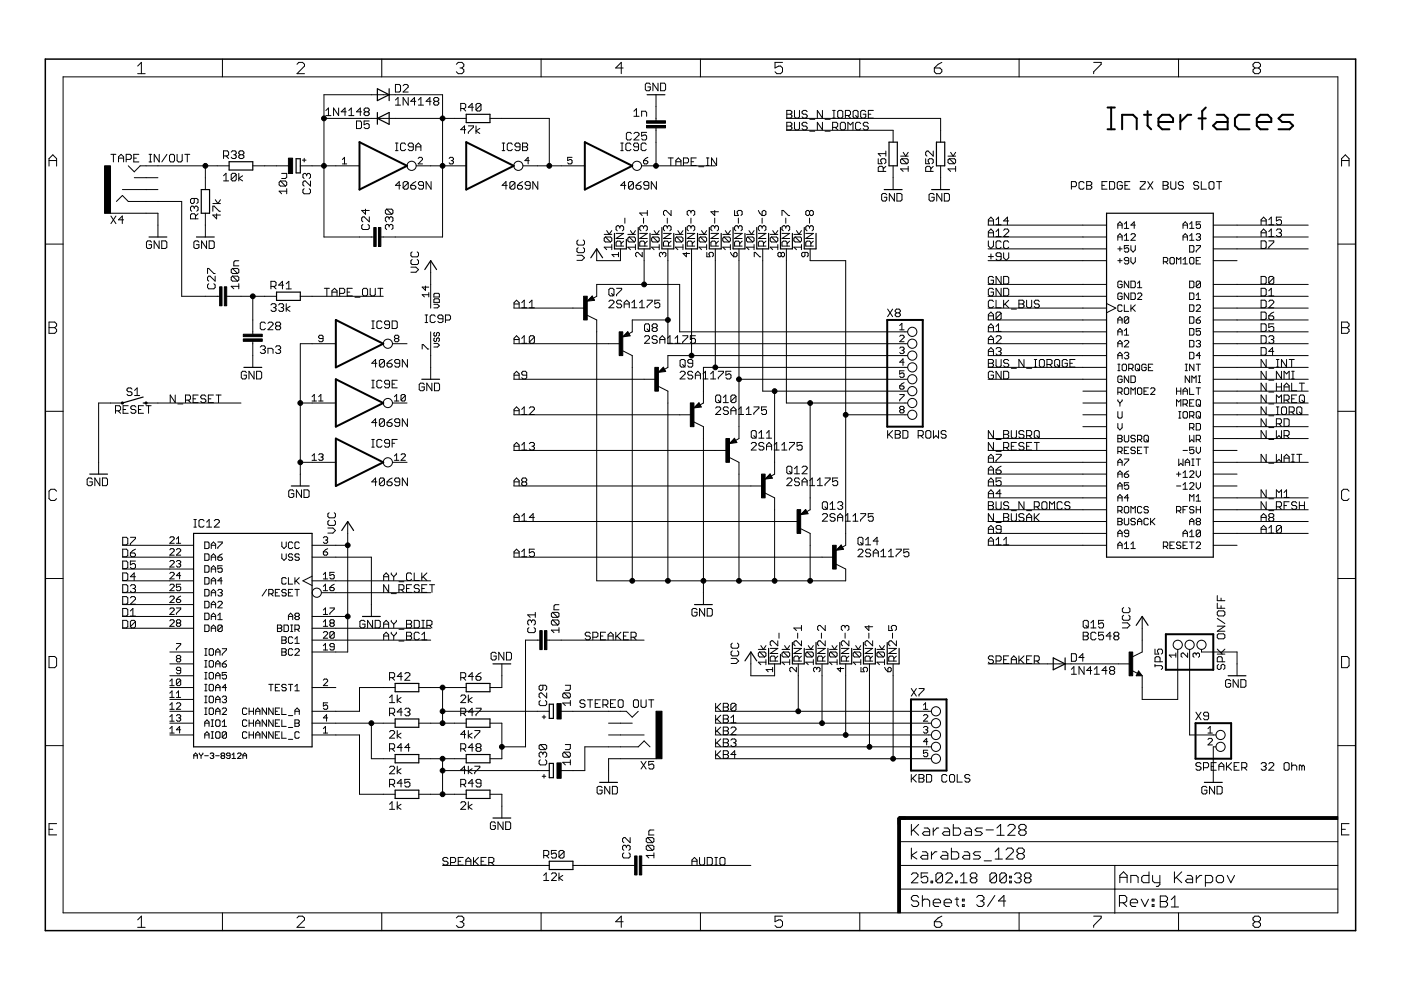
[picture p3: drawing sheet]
<svg xmlns="http://www.w3.org/2000/svg" width="297mm" height="210mm" viewBox="0 0 297 210" stroke-linecap="round" stroke-linejoin="round" font-family="sans-serif">
<g fill="none" stroke="#000" stroke-width=".21">
<path d="M13.4 16.3h270.3v177.2h-270.3zM29.2 14l.8-.8v2.4M29.2 15.6h1.6M47.2 12.5v3.8M63 13.6l.4-.4h.8l.4 .4v.4l-1.6 1.6h1.6M80.9 12.5v3.8M83.8 17.9h.8l.3 .3v1.1l-.3 .2h-.8zM85.5 18.2l.2-.3h.6l.3 .3v.3l-1.1 1h1.1M96.8 13.6l.4-.4h.7l.4 .4v.4l-.4 .4M97.5 14.4h.4M97.9 14.4l.4 .4v.4l-.4 .4h-.7l-.4-.4M114.7 12.5v3.8"/>
<path d="M132.1 14.4h-1.6l1.2-1.2v2.4M137.9 17.9l-.3-.3h-.5l-.3 .3v1.1l.3 .2h.5l.3-.2v-.6h-.5M139.5 17.6v1.6l-1.1-1.6v1.6M140.1 17.6h.8l.2 .3v1.1l-.2 .2h-.8zM148.5 12.5v3.8M165.9 13.2h-1.6v1.2l.8-.4h.4l.4 .4v.8l-.4 .4h-.8l-.4-.4M182.3 12.5v3.8M198.1 14.4h1.2l.4 .4v.4l-.4 .4h-.8l-.4-.4zM199.7 13.2l-.8 .4-.8 .8M216.1 12.5v3.8M231.9 13.2h1.6v.4l-1.6 1.6v.4M249.9 12.5v3.8"/>
<path d="M266.1 14.4l-.4-.4v-.4l.4-.4h.7l.5 .4v.4l-.5 .4M266.1 14.4l-.4 .4v.4l.4 .4h.7l.5-.4v-.4l-.5-.4M266.1 14.4h.7M10.4 35.2v-1.6l.8-.8 .8 .8v1.6M10.4 34h1.6M23.5 32.7h1.1M24 32.7v1.6M25.1 34.3v-1l.6-.6 .5 .6v1M25.1 33.5h1.1M26.8 33.8h.8l.2-.3v-.5l-.2-.3h-.8v1.6M27.2 35.2l1.3 1.2 1.2-1.2h18.9M28.4 33.5h.5"/>
<path d="M28.5 37.7h5M29.4 32.7h-1v1.6h1M31.6 32.7h.6M31.6 34.3h.6M31.9 32.7v1.6M33.8 32.7v1.6l-1.1-1.6v1.6M35.4 32.7l-1.1 1.6M36.2 32.7h.5l.3 .3v1.1l-.3 .2h-.5l-.3-.2v-1.1zM37.5 32.7v1.4l.3 .2h.6l.2-.2v-1.4M39.2 32.7h1M39.7 32.7v1.6M43.5 35.2v5"/>
<path d="M47.4 38.4h1.1M47.4 37.3l.5-.6v1.7M47.4 33.1h.8l.3-.3v-.5l-.3-.3h-.8v1.6M47.9 33.1l.6 .5M49 32.3l.3-.3h.5l.3 .3v.2l-.3 .3M49.6 32.8h.2M49.8 32.8l.3 .3v.2l-.3 .3h-.5l-.3-.3M50.1 37v1.1l-.3 .3h-.5l-.3-.3M50.1 37l-.3-.3h-.5l-.3 .3v1.1M50.1 37l-1.1 1.1M50.6 36.7v1.7M50.9 32.8l-.3-.3v-.2l.3-.3h.5l.3 .3v.2l-.3 .3"/>
<path d="M50.9 32.8l-.3 .3v.2l.3 .3h.5l.3-.3v-.2l-.3-.3M50.9 32.8h.5M51.4 37.3l-.8 .5 .8 .6M53.6 35.2h7.6M59.5 38.4h1l.3 .3v.5l-.3 .3M59.5 38.4l-.3 .3v.5l.3 .3h1M59.5 38.4l1 1.1M59.7 36.8h1.1v.8l-.3 .2h-.8M63.7 35.2h12.5M64.1 34h.8M64.5 33.6v.7M65 37l-.3-.2h-.2l-.3 .2v.6l.3 .2"/>
<path d="M65 37l.3-.2h.3l.2 .2v.6l-.2 .2M65 37v.3M65.8 38.4v1.1l-1.1-1.1h-.2l-.3 .3v.5l.3 .3M68.7 25.1h30.1M69.1 23.4l.5-.5v1.6M69.1 24.5h1.1M71.8 22.9v1.6l-1.1-1.6v1.6M72.6 33.8l.4-.4v1.4M72.6 34.8h.9M73.4 23.7h-1.1l.9-.8v1.6M74 24.5h1M74 23.4l.5-.5v1.6"/>
<path d="M75.6 25.7h.8l.2 .2v1.1l-.2 .3h-.8zM76.6 23.7h-1l.8-.8v1.6M77.5 23.7l-.3 .3v.2l.3 .3h.5l.3-.3v-.2l-.3-.3M77.5 23.7h.5M77.5 23.7l-.3-.3v-.2l.3-.3h.5l.3 .3v.2l-.3 .3M78.3 25.7h-1.1v.8l.5-.3h.3l.3 .3v.5l-.3 .3h-.5l-.3-.3M83.8 21.2l.6-.5v1.6M83.8 22.3h1.1M83.8 31.9h.6M83.8 30.3h.6M84.1 30.3v1.6M84.9 39.3h-1.1l.8-.8v1.6"/>
<path d="M86 30.6l-.3-.3h-.5l-.3 .3v1.1l.3 .2h.5l.3-.2M86.6 38.8l-.3-.3h-.6l-.2 .3v1M86.6 20.7v1.6l-1.1-1.6v1.6M86.6 38.8v1l-.3 .3h-.6l-.2-.3M86.6 38.8l-1.1 1M87.1 39.3h.8l.3 .3v.2l-.3 .3h-.5l-.3-.3zM87.6 31.1h-.8l-.2-.2v-.3l.2-.3h.6l.2 .3v1.1l-.2 .2h-.6l-.2-.2M88.2 38.5l-1.1 .8M88.2 31.9v-1l.5-.6 .5 .6v1M88.2 21.5h-1.1l.8-.8v1.6M88.2 31.1h1M88.2 35.2h10.6"/>
<path d="M88.7 33.6l.2-.2h.4l.3 .2v.2l-.9 1h.9M88.7 21.2l.5-.5v1.6M88.7 22.3h1.1M89.8 39.3h-.8l-.3-.3v-.2l.3-.3h.5l.3 .3v1l-.3 .3h-.5l-.3-.3M91.4 38.5v1.6l-1.1-1.6v1.6M91.4 21.5h-1.1l.8-.8v1.6M92.2 21.5l-.3 .3v.2l.3 .3h.6l.2-.3v-.2l-.2-.3M92.2 21.5h.6M92.2 21.5l-.3-.3v-.2l.3-.3h.6l.2 .3v.2l-.2 .3M95.2 33.6l.2-.2h.5l.2 .2-.2 .5M95.7 34.1h.2M95.9 34.1l.2 .2-.2 .5h-.5l-.2-.3"/>
<path d="M97.7 23h.8l.2-.3v-.5l-.2-.3h-.8v1.6M98.2 23l.5 .5M98.7 27.5h-1l.8-.8v1.6M99.3 26.7h1.1v.3l-1.1 1v.3M100.4 22.7h-1.1l.8-.8v1.6M100.9 26.7v1.6M101.7 27.2l-.8 .6 .8 .5M102 22.2l-.3-.3h-.5l-.3 .3v1.1M102 22.2v1.1l-.3 .2h-.5l-.3-.2M102 22.2l-1.1 1.1M103.9 25.1h12.6v10.1M106.5 31.9h.5"/>
<path d="M106.5 30.3h.5M106.7 30.3v1.6M107.5 39.3h-1l.8-.8v1.6M108.6 30.6l-.2-.3h-.6l-.3 .3v1.1l.3 .2h.6l.2-.2M109.2 38.8l-.3-.3h-.5l-.3 .3v1M109.2 38.8v1l-.3 .3h-.5l-.3-.3M109.2 38.8l-1.1 1M109.7 39.3h.8l.3 .3v.2l-.3 .3h-.5l-.3-.3zM110.3 31.1h-.8l-.3-.2v-.3l.3-.3h.5l.3 .3v1.1l-.3 .2h-.5l-.3-.2M110.8 30.3h.8l.3 .3v.3l-.3 .2 .3 .3v.3l-.3 .2h-.8zM110.8 38.5l-1.1 .8M110.8 31.1h.8"/>
<path d="M110.9 35.2h13.1M112.2 34.1h-.9l.7-.7v1.4M112.4 39.3h-.8l-.3-.3v-.2l.3-.3h.5l.3 .3v1l-.3 .3h-.5l-.3-.3M114 38.5v1.6l-1-1.6v1.6M121.3 33.4h-.9v.7l.7-.3 .2 .3v.4l-.2 .3h-.5l-.2-.3M131.6 31.9h.5M131.6 30.3h.5M131.9 30.3v1.6M132.7 39.3h-1.1l.8-.8v1.6M133.8 30.6l-.3-.3h-.5l-.3 .3v1.1l.3 .2h.5l.3-.2M133.9 28.3l-.3-.2h-.5l-.3 .2v1.1l.3 .3h.5l.3-.3M134.3 38.8v1l-.3 .3h-.5l-.3-.3"/>
<path d="M134.3 38.8l-.3-.3h-.5l-.3 .3v1M134.3 38.8l-1.1 1M134.4 23.6l.5-.5v1.6M134.4 24.7h1.1M134.4 28.3l.3-.2h.5l.3 .2v.3l-1.1 1.1h1.1M134.9 39.3h.8l.2 .3v.2l-.2 .3h-.6l-.2-.3zM135.4 31.1h-.8l-.3-.2v-.3l.3-.3h.5l.3 .3v1.1l-.3 .2h-.5l-.3-.2M135.9 38.5l-1 .8M136 35.2h15.7M136 24.7v-1.1h.8l.3 .3v.8M136.4 34.1h.7l.3 .4-.3 .3h-.4l-.3-.3zM137 30.6l-.3-.3h-.5l-.3 .3v1.1l.3 .2h.5l.3-.2"/>
<path d="M137.1 28.1h-1.1v.8l.8-.3 .3 .3v.5l-.3 .3h-.5l-.3-.3M137.4 33.4l-1 .7M137.6 39.3h-.9l-.2-.3v-.2l.2-.3h.6l.3 .3v1l-.3 .3h-.6l-.2-.3M139.1 20.1v5.5M139.1 27.1v8.1M139.2 38.5v1.6l-1.1-1.6v1.6M141.7 33.5h1M142.2 33.5v1.6M143.3 35.1v-1.1l.5-.5 .6 .5v1.1M143.3 34.3h1.1M144.9 34.5h.8l.3-.2v-.6l-.3-.2h-.8v1.6M146.5 34.3h.6"/>
<path d="M147.6 33.5h-1.1v1.6h1.1M148.1 35.3h1.1M149.8 33.5h.5M149.8 35.1h.5M150.1 33.5v1.6M151.9 33.5v1.6l-1-1.6v1.6M166.7 27.6h22.7v2.5M166.7 25.1h32.7v5M166.8 23.4h.8l.3 .3v.3l-.3 .2 .3 .3v.3l-.3 .2h-.8zM166.8 25.9h.8l.3 .3v.3l-.3 .2 .3 .3v.3l-.3 .2h-.8zM166.8 26.7h.8M166.8 24.2h.8"/>
<path d="M168.4 23.4v1.4l.3 .2h.5l.3-.2v-1.4M168.4 25.9v1.4l.3 .2h.5l.3-.2v-1.4M171.1 23.7l-.2-.3h-.6l-.2 .3v.3l.2 .2h.6l.2 .3v.3l-.2 .2h-.6l-.2-.2M171.1 26.2l-.2-.3h-.6l-.2 .3v.3l.2 .2h.6l.2 .3v.3l-.2 .2h-.6l-.2-.2M171.7 25.3h1M171.7 27.8h1M174.4 23.4v1.6l-1.1-1.6v1.6M174.4 25.9v1.6l-1.1-1.6v1.6M174.9 25.3h1.1M174.9 27.8h1.1M176.5 27h.8l.3-.3v-.5l-.3-.3h-.8v1.6M176.5 23.4h.6"/>
<path d="M176.5 25h.6M176.8 23.4v1.6M177.1 27l.5 .5M177.9 23.4h.5l.3 .3v1.1l-.3 .2h-.5l-.3-.2v-1.1zM178.2 26.2l.2-.3h.6l.2 .3v1.1l-.2 .2h-.6l-.2-.2zM179.2 24.5h.8l.3-.3v-.5l-.3-.3h-.8v1.6M179.8 24.5l.5 .5M179.8 27.5v-1.6l.5 .6 .5-.6v1.6M181.1 23.4h.6l.2 .3v1.1l-.2 .2h-.6l-.2-.2v-1.1zM181.4 24.5l.5 .5M182.5 26.2l-.3-.3h-.5l-.3 .3v1.1l.3 .2h.5l.3-.2M183.6 23.7l-.3-.3h-.5l-.3 .3v1.1l.3 .2h.5l.3-.2v-.6h-.6"/>
<path d="M184.1 26.2l-.3-.3h-.5l-.3 .3v.3l.3 .2h.5l.3 .3v.3l-.3 .2h-.5l-.3-.2M184.1 24.2h.5M185.2 23.4h-1.1v1.6h1.1M186.2 33.7v1h.8l-.3-.5v-.3l.3-.2h.5l.3 .2v.6l-.3 .2M187.3 36.3v-.8l-.3-.2h-.5l-.3 .2v.8h1.6M187.8 35.3l-.5 .5M187.8 32v1.1M187.8 32.6h-1.6l.5 .5M189.4 35.2v5M190.9 33.1h1.7M191.2 33.7h1.1l.3 .2v.6l-.3 .2M191.2 33.7l-.3 .2v.6l.3 .2h1.1"/>
<path d="M191.2 33.7l1.1 1M191.5 32.3l.5 .8 .6-.8M192.6 35.8h-1.7l.6 .5M192.6 35.3v1M196.3 33.7v1h.8l-.3-.5v-.3l.3-.2h.5l.3 .2v.6l-.3 .2M197.3 36.3v-.8l-.2-.2h-.6l-.2 .2v.8h1.6M197.9 32v1.1l-1.1-1.1h-.3l-.2 .3v.5l.2 .3M197.9 35.3l-.6 .5M199.4 35.2v5M201 33.1h1.6M201.3 33.7l-.3 .2v.6l.3 .2h1.1M201.3 33.7h1.1l.2 .2v.6l-.2 .2"/>
<path d="M201.3 33.7l1.1 1M201.5 32.3l.6 .8 .5-.8M202.6 35.8h-1.6l.5 .5M202.6 35.3v1M227.2 39.6h.8l.2-.3v-.5l-.2-.3h-.8v1.6M229.8 38.8l-.2-.3h-.6l-.2 .3v1l.2 .3h.6l.2-.3M230.4 39.3h.8M230.4 38.5h.8l.3 .3v.2l-.3 .3 .3 .3v.2l-.3 .3h-.8zM233.6 39.3h.6M234.7 38.5h-1.1v1.6h1.1M235.2 38.5h.9l.2 .3v1l-.2 .3h-.9zM238 38.8l-.3-.3h-.5l-.3 .3v1l.3 .3h.5l.3-.3v-.5h-.6"/>
<path d="M238.5 39.3h.5M239.6 38.5h-1.1v1.6h1.1M241.7 38.5h1.1v.3l-1.1 1v.3h1.1M243.4 38.5l1 1.6M244.4 38.5l-1 1.6M246.6 38.5h.8l.3 .3v.2l-.3 .3 .3 .3v.2l-.3 .3h-.8zM246.6 39.3h.8M248.2 38.5v1.3l.3 .3h.5l.3-.3v-1.3M250.9 38.8l-.2-.3h-.6l-.3 .3v.2l.3 .3h.6l.2 .3v.2l-.2 .3h-.6l-.3-.3M254.1 38.8l-.2-.3h-.6l-.2 .3v.2l.2 .3h.6l.2 .3v.2l-.2 .3h-.6l-.2-.3M254.7 38.5v1.6h1.1M256.6 38.5h.5l.3 .3v1l-.3 .3h-.5l-.3-.3v-1z"/>
<path d="M257.9 38.5h1.1M258.5 38.5v1.6M284.4 35.2v-1.6l.8-.8 .8 .8v1.6M284.4 34h1.6M9.6 51.8h3.8M23.4 45.2h10.1v5M23.5 45.8l1.1 1.6M24.6 45.8l-1.1 1.6M24.7 42.7l1.3-1.3 1.2 1.3h11.3v20.1h8.1M26 40.2h7.5M26.2 46.6h-1.1l.8-.8v1.6M32.1 51.4l-.2-.3h-.6l-.2 .3v1l.2 .3h.6l.2-.3v-.5h-.5"/>
<path d="M33.7 51.1v1.6l-1-1.6v1.6M34.3 51.1h.8l.3 .3v1l-.3 .3h-.8zM41.2 44l-.3-.3h-.3l-.2 .3v.5l.2 .3M41.2 44l.2-.3h.3l.3 .3v.5l-.3 .3M41.2 42.1v.8l-.3 .3h-.3l-.2-.3v-.5l.2-.3h1.1l.3 .3v.5l-.3 .3M41.2 44v.2M41.4 46.4v-.8l-.2-.3h-.6l-.2 .3v.8h1.6M42 45.3l-.6 .6M42.2 51.4l-.3-.3h-.5l-.3 .3v1l.3 .3h.5l.3-.3v-.5h-.6M43.5 45.2v5M43.8 51.1v1.6l-1.1-1.6v1.6M44 58v-1.1h.3l1 1.1h.3"/>
<path d="M44.3 51.1h.8l.3 .3v1l-.3 .3h-.8zM45.1 44.8v-1.1h.3l1.1 1.1h.2M45.1 43.2h1.6M45.6 58.5v1.1l-1.1-1.1h-.2l-.3 .3v.6l.3 .2M45.7 42.4l.5 .8 .5-.8M45.9 45.3v1.1l-.8-.8h1.6M49.3 56.9l-.3 .3v.5l.3 .3h1.1M49.3 58.5l-.3 .3v.6l.3 .2h1.1M49.3 56.9h1.1l.2 .3v.5l-.2 .3M49.3 58.5h1.1l.2 .3v.6l-.2 .2M49.3 58.5l1.1 1.1M49.3 56.9l1.1 1.1"/>
<path d="M50.6 55.3h-.8l-.2 .3v.8h1M60.8 40.5h-1.6l.5 .6M60.8 40v1.1M64.5 40l-.3 .3v.5l.3 .3h1.1l.2-.3v-.5l-.2-.3M76.9 47.6l-.2 .3v.5l.2 .3h1.1l.3-.3v-.5l-.3-.3M77.5 44.3v1.1l-.8-.8h1.6M78.3 46v1l-1.1-1h-.3l-.2 .2v.6l.2 .2M79.2 50.2h-10.5v-30.1h25.1v30.1h-13M82 44.3l-.3 .3v.5l.3 .3h1.1M82 44.3h1.1l.2 .3v.5l-.2 .3M82 44.3l1.1 1.1M82.5 46.2l.3-.2h.3l.2 .2v.6l-.2 .2"/>
<path d="M82.5 47.9l-.2-.3h-.3l-.3 .3v.5l.3 .3M82.5 46.2l-.2-.2h-.3l-.3 .2v.6l.3 .2M82.5 47.9l.3-.3h.3l.2 .3v.5l-.2 .3M82.5 46.2v.3M82.5 47.9v.2M87.1 56.6h1.1l.5 .6-.5 .5h-1.1M87.4 53.4l-.3 .3v.5l.3 .3h1.1l.2-.3v-.5l-.2-.3M87.4 55l-.3 .3v.5l.3 .3h1.1l.2-.3v-.5l-.2-.3M91.3 55.3v10M122.3 54.1h1.1l.5 .6-.5 .5h-1.1M122.6 52.5l-.3 .3v.5l.3 .3h1.1l.2-.3v-.5l-.2-.3M122.6 50.9l-.3 .3v.5l.3 .3h1.1l.2-.3v-.5l-.2-.3"/>
<path d="M126.5 52.8v2.5h5.1v-2.5M128.1 49.7h1.6M128.4 50.2h1l.3 .3v.6l-.3 .2M128.4 50.2l-.3 .3v.6l.3 .2h1M128.4 50.2l1 1.1M128.6 48.9l.6 .8 .5-.8M129.7 52.4h-1.6l.5 .5M129.7 51.9v1M130.6 49.5h1.6l-1.6 1.1h1.6M131.1 54h-1.3l.4 .4M131.1 53.5v.9M131.4 48.1l-.3-.2h-.2l-.3 .2v.6l.3 .2"/>
<path d="M131.4 48.1l.3-.2h.3l.2 .2v.6l-.2 .2M131.4 48.1v.3M131.7 52.2v-.8l-.3-.3h-.5l-.3 .3v.8h1.6M132.2 51.1l-.5 .5M132.5 46.2v1.1M133.1 49.7h1.6M133.4 50.2l-.3 .3v.6l.3 .2h1.1M133.4 50.2h1.1l.2 .3v.6l-.2 .2M133.4 50.2l1.1 1.1M133.7 48.9l.5 .8 .5-.8M134.7 52.4h-1.6l.6 .5M134.7 51.9v1"/>
<path d="M135.6 49.5h1.6l-1.6 1.1h1.6M136.2 53.5v.9l-1-.9h-.2l-.2 .2v.5l.2 .2M136.4 48.1l-.2-.2h-.3l-.3 .2v.6l.3 .2M136.4 48.1l.3-.2h.3l.2 .2v.6l-.2 .2M136.4 46.2v1.1M136.4 48.1v.3M136.6 52.8v7.5M136.7 52.2v-.8l-.3-.3h-.5l-.3 .3v.8h1.6M137.2 51.1l-.5 .5M137.2 44.6v1.1M137.2 45.2h-1.6l.6 .5M138.2 49.7h1.6"/>
<path d="M138.4 50.2l-.2 .3v.6l.2 .2h1.1M138.4 50.2h1.1l.3 .3v.6l-.3 .2M138.4 50.2l1.1 1.1M138.7 48.9l.5 .8 .6-.8M139.8 52.4h-1.6l.5 .5M139.8 51.9v1M140.5 53.7l-.2-.2-.5 .2v.5l.2 .2M140.5 53.7l.2-.2 .5 .2v.5l-.3 .2M140.5 53.7v.3M140.7 49.5h1.6l-1.6 1.1h1.6M141.5 48.1l.2-.2h.3l.3 .2v.6l-.3 .2M141.5 48.1l-.3-.2h-.3l-.2 .2v.6l.2 .2"/>
<path d="M141.5 46.2v1.1M141.5 48.1v.3M141.6 52.8v20.1h50.8M141.7 52.2v-.8l-.2-.3h-.6l-.2 .3v.8h1.6M142.3 44.6v1.1l-1.1-1.1h-.3l-.2 .3v.5l.2 .3M142.3 51.1l-.6 .5M143.2 49.7h1.6M143.4 50.2l-.2 .3v.6l.2 .2h1.1M143.4 50.2h1.1l.3 .3v.6l-.3 .2M143.4 50.2l1.1 1.1M143.7 48.9l.6 .8 .5-.8M144.8 52.4h-1.6l.5 .5"/>
<path d="M144.8 51.9v1M145.5 53.5v.9l-.7-.7h1.4M145.7 49.5h1.6l-1.6 1.1h1.6M146.5 48.1l.3-.2h.2l.3 .2v.6l-.3 .2M146.5 48.1l-.3-.2h-.2l-.3 .2v.6l.3 .2M146.5 44.9l-.3-.3h-.2l-.3 .3v.5l.3 .3M146.5 44.9l.3-.3h.2l.3 .3v.5l-.3 .3M146.5 44.9v.3M146.5 46.2v1.1M146.5 48.1v.3M146.6 52.8v22.6M146.8 52.2v-.8l-.3-.3h-.5l-.3 .3v.8h1.6"/>
<path d="M147.3 51.1l-.5 .5M148.2 49.7h1.6M148.5 50.2l-.3 .3v.6l.3 .2h1M148.5 50.2h1l.3 .3v.6l-.3 .2M148.5 50.2l1 1.1M148.7 48.9l.6 .8 .5-.8M149.8 52.4h-1.6l.5 .5M149.8 51.9v1M149.9 53.5v.9h.6l-.2-.4 .2-.5h.5l.2 .2v.5l-.2 .2M150.7 49.5h1.6l-1.6 1.1h1.6M151.5 48.1l.3-.2h.3l.2 .2v.6l-.2 .2M151.5 44.6v1.1l-.8-.8h1.6"/>
<path d="M151.5 48.1l-.2-.2h-.3l-.3 .2v.6l.3 .2M151.5 46.2v1.1M151.5 48.1v.3M151.7 52.8v25.1M151.8 52.2v-.8l-.3-.3h-.5l-.3 .3v.8h1.6M152.3 51.1l-.5 .5M153.2 49.7h1.7M153.5 50.2l-.3 .3v.6l.3 .2h1.1M153.5 50.2h1.1l.3 .3v.6l-.3 .2M153.5 50.2l1.1 1.1M153.8 48.9l.5 .8 .6-.8M154.9 52.4h-1.7l.6 .5"/>
<path d="M154.9 51.9v1M154.9 53.5l.7 .9M155.6 53.7l.2-.2 .5 .2v.5l-.3 .2h-.4zM155.7 49.5h1.7l-1.7 1.1h1.7M155.7 44.6v1.1h.8l-.2-.5v-.3l.2-.3h.6l.3 .3v.5l-.3 .3M156.5 48.1l.3-.2h.3l.3 .2v.6l-.3 .2M156.5 48.1l-.2-.2h-.3l-.3 .2v.6l.3 .2M156.5 46.2v1.1M156.5 48.1v.3M156.7 52.8v40.2l-.7 .4M156.8 52.2v-.8l-.3-.3h-.5l-.3 .3v.8h1.7M157.4 51.1l-.6 .5"/>
<path d="M158.3 49.7h1.6M158.5 50.2l-.2 .3v.6l.2 .2h1.1M158.5 50.2h1.1l.3 .3v.6l-.3 .2M158.5 50.2l1.1 1.1M158.8 48.9l.5 .8 .6-.8M159.9 52.4h-1.6l.5 .5M159.9 51.9v1M159.9 54.4v-.9h.2l1 .9h.2M160.8 49.5h1.6l-1.6 1.1h1.6M160.8 44.6l.3 .6 .5 .5M161.6 48.1l.3-.2h.2l.3 .2v.6l-.3 .2M161.6 48.1l-.3-.2h-.2l-.3 .2v.6l.3 .2"/>
<path d="M161.6 46.2v1.1M161.6 48.1v.3M161.7 52.8v30.1h30.7M161.9 52.2v-.8l-.3-.3h-.5l-.3 .3v.8h1.6M161.9 44.6h.2l.3 .3v.5l-.3 .3h-.5v-.8zM162.4 51.1l-.5 .5M163.3 49.7h1.6M163.6 50.2l-.3 .3v.6l.3 .2h1M163.6 50.2h1l.3 .3v.6l-.3 .2M163.6 50.2l1 1.1M163.8 48.9l.6 .8 .5-.8M164.9 52.4h-1.6l.5 .5"/>
<path d="M164.9 51.9v1M165.6 53.7l-.2-.2-.5 .2v.5l.3 .2 .4-.2M165.6 53.7l.3-.2 .4 .2v.5l-.2 .2-.5-.2M165.6 53.7v.5M165.8 45.7v-1.1h.3l1.1 1.1h.2M165.8 49.5h1.6l-1.6 1.1h1.6M166.6 48.1l.3-.2h.3l.2 .2v.6l-.2 .2M166.6 48.1l-.3-.2h-.2l-.3 .2v.6l.3 .2M166.6 46.2v1.1M166.6 48.1v.3M166.7 52.8v32.6h25.7M166.9 52.2v-.8l-.3-.3h-.5l-.3 .3v.8h1.6"/>
<path d="M167.4 51.1l-.5 .5M168.3 49.7h1.6M168.6 50.2l-.3 .3v.6l.3 .2h1.1M168.6 50.2h1.1l.2 .3v.6l-.2 .2M168.6 50.2l1.1 1.1M168.9 48.9l.5 .8 .5-.8M169.9 52.4h-1.6l.6 .5M169.9 51.9v1M170.7 53.5v.7l-.3 .2-.4-.2v-.5l.2-.2h.9l.2 .2v.5l-.2 .2M170.8 49.5h1.6l-1.6 1.1h1.6M171.6 44.9l.3-.3h.3l.2 .3v.5l-.2 .3h-.3l-.3-.3M171.6 48.1l.3-.2h.3l.2 .2v.6l-.2 .2"/>
<path d="M171.6 44.9l-.2-.3h-.3l-.3 .3v.5l.3 .3h.3l.2-.3M171.6 48.1l-.2-.2h-.3l-.3 .2v.6l.3 .2M171.6 44.9v.5M171.6 46.2v1.1M171.6 48.1v.3M171.8 52.8v2.5h7.5v60.3l-.7 .4M171.9 52.2v-.8l-.3-.3h-.5l-.3 .3v.8h1.6M172.4 51.1l-.5 .5M188 41.3l-.3-.3h-.5l-.3 .3v1.1l.3 .2h.5l.3-.2v-.6h-.5M189.6 41v1.6l-1-1.6v1.6M190.2 41h.8l.2 .3v1.1l-.2 .2h-.8zM198.1 41.3l-.3-.3h-.5l-.3 .3v1.1l.3 .2h.5l.3-.2v-.6h-.6"/>
<path d="M199.7 41v1.6l-1.1-1.6v1.6M200.2 41h.8l.3 .3v1.1l-.3 .2h-.8zM209.5 55.3h25.1M209.5 50.2h25.1M209.5 47.7h25.1M209.5 52.8h25.1M209.5 47.7v-1.1l.6-.6 .5 .6v1.1M209.5 50.2v-1.1l.6-.5 .5 .5v1.1M209.5 51.1v1.1l.6 .5 .5-.5v-1.1M209.5 49.4h1.1M209.5 46.8h1.1M209.5 54.4h1.1"/>
<path d="M210.1 53.8v1.1M210.6 58.9l-.2-.3h-.6l-.3 .3v1.1l.3 .2h.6l.2-.2v-.6h-.5M211.2 46.6l.5-.6v1.7M211.2 49.1l.5-.5v1.6M211.2 50.2h1.1M211.2 47.7h1.1M212.3 51.4l-.3-.3h-.6l-.2 .3v1l.2 .3h.6l.3-.3M212.3 54.4h-.9l-.2-.3v-.3l.2-.2h.6l.3 .2v1.1l-.3 .3h-.6l-.2-.3M212.3 58.6v1.6l-1.1-1.6v1.6M212.8 58.6h.8l.3 .3v1.1l-.3 .2h-.8zM212.8 53.6v1.1l.5 .5 .6-.5v-1.1M212.8 48.8l.3-.2h.5l.3 .2v.3l-1.1 1.1h1.1"/>
<path d="M213.9 51.4l-.3-.3h-.5l-.3 .3v1l.3 .3h.5l.3-.3M213.9 46.8h-1.1l.8-.8v1.7M237 55.3h.9M237 50.2h.9M237 48.4v-.9l.4-.5 .5 .5v.9M237 50.9v-.9l.4-.4 .5 .4v.9M237 47.7h.9M237 52.8h.9M237.4 52.3v.9M237.4 54.8v.9M237.9 59.8l-.2-.2h-.5l-.2 .2v1l.2 .2h.5l.2-.2v-.5h-.5M238.4 47.5l.4-.5v1.4"/>
<path d="M238.4 50l.4-.4v1.3M238.4 48.4h.9M238.4 50.9h.9M239.3 55.3h-.7l-.2-.3 .2-.4h.5l.2 .2v.9l-.2 .3h-.5l-.2-.3M239.3 52.1h-.9v.7l.7-.3 .2 .3v.4l-.2 .2h-.5l-.2-.2M239.3 59.6v1.4l-.9-1.4v1.4M239.8 59.6h.7l.2 .2v1l-.2 .2h-.7zM239.8 49.8l.2-.2h.5l.2 .2v.2l-.9 .9h.9M239.8 52.1v.9l.4 .4 .5-.4v-.9M239.8 54.6v.9l.4 .5 .5-.5v-.9M240.7 47.7h-.9l.7-.7v1.4M246.7 55.5h.7l.2-.2v-.5l-.2-.2h-.7v1.4"/>
<path d="M247.1 55.5l.5 .5M248.1 54.8l.2-.2h.5l.2 .2v.9l-.2 .3h-.5l-.2-.3zM249.4 56v-1.4l.5 .4 .5-.4v1.4M250.8 50.2h1M250.8 50.9v-.9l.5-.4 .5 .4v.9M250.8 48.4v-.9l.5-.5 .5 .5v.9M250.8 47.7h1M250.8 56h1M250.8 55l.5-.4v1.4M252.2 59.6h.7l.2 .2v1l-.2 .2h-.7zM252.2 48.4h.9M252.2 50.9h.9"/>
<path d="M252.2 52.1h.7l.2 .2v.9l-.2 .2h-.7zM252.2 54.8l.3-.2h.4l.2 .2v.9l-.2 .3h-.4l-.3-.3zM252.2 47.5l.5-.5v1.4M252.2 50l.5-.4v1.3M253.6 55.3h.5M253.6 52.1h.9v.2l-.9 .9v.2M253.6 49.8l.2-.2h.5l.2 .2-.2 .4M254.1 50.2h.2M254.3 50.2l.2 .3-.2 .4h-.5l-.2-.2M254.5 59.8l-.2-.2h-.5l-.2 .2v1M254.5 47h-.9v.7l.5-.2 .4 .2v.5l-.2 .2h-.5l-.2-.2M254.5 54.6h-.9v1.4h.9"/>
<path d="M254.5 59.8v1l-.2 .2h-.5l-.2-.2M254.5 59.8l-.9 1M257.2 55.3h5.1M257.2 50.2h20.2M257.2 47.7h20.2M257.2 52.8h20.2M267.4 51.1h.8l.3 .3v1l-.3 .3h-.8zM267.4 58.6h.8l.3 .3v1.1l-.3 .2h-.8zM267.4 47.7v-1.1l.5-.6 .6 .6v1.1M267.4 50.2v-1.1l.5-.5 .6 .5v1.1M267.4 49.4h1.1M267.4 46.8h1.1"/>
<path d="M269 51.1h1.1v.3l-1.1 1v.3M269 46.6l.5-.6v1.7M269 49.1l.5-.5v1.6M269 50.2h1.1M269 47.7h1.1M270.1 58.9l-.3-.3h-.5l-.3 .3v1.1M270.1 58.9v1.1l-.3 .2h-.5l-.3-.2M270.1 58.9l-1.1 1.1M270.6 48.8l.3-.2h.5l.3 .2v.3l-.3 .3M271.2 49.4h.2M271.4 49.4l.3 .2v.3l-.3 .3h-.5l-.3-.3M271.7 46h-1.1v.8l.8-.2 .3 .2v.6l-.3 .3h-.5l-.3-.3"/>
<path d="M283.7 51.8h3.7M10.4 68.3h1.2l.4 .4v.4l-.4 .4 .4 .4v.4l-.4 .4h-1.2zM10.4 69.5h1.2M44.3 60.2l-.3 .2v.6l.3 .2h1l.3-.2v-.6l-.3-.2M48.1 62.8h10.5M50.6 60.2v1M50.6 60.7h-1.6l.6 .5M52.2 79l-.2-.3h-.6l-.2 .3v1.1l.2 .2h.6l.2-.2v-.6h-.5M53.6 62.8v8.1M53.6 72.4v5.5M53.9 78.7v1.6l-1.1-1.6v1.6M54.4 78.7h.8l.3 .3v1.1l-.3 .2h-.8z"/>
<path d="M55.2 73.6l.3-.3h.5l.3 .3v.3l-.3 .2M55.7 74.1h.3M56 74.1l.3 .3v.3l-.3 .2h-.5l-.3-.2M56.3 68.6l-.3-.3h-.5l-.3 .3v1l.3 .3h.5l.3-.3M56.8 74.9v-1h.8l.3 .2v.8M56.8 68.6l.3-.3h.5l.3 .3v.2l-1.1 1.1h1.1M57.4 64.7l.3-.3h.6l.2 .3v.2l-.2 .3M57.4 60.7h.9l.2-.2v-.6l-.2-.3h-.9v1.7M58 65.2h.3M58 60.7l.5 .6M58.3 65.2l.2 .3v.2l-.2 .3h-.6l-.3-.3M58.4 73.6l.3-.3h.5l.3 .3v.3l-.3 .2"/>
<path d="M58.7 69.1l-.3-.3v-.2l.3-.3h.5l.3 .3v.2l-.3 .3M58.7 69.1l-.3 .3v.2l.3 .3h.5l.3-.3v-.2l-.3-.3M58.7 69.1h.5M59 74.1h.2M59.1 64.7l.2-.3h.6l.2 .3v.2l-.2 .3M59.2 74.1l.3 .3v.3l-.3 .2h-.5l-.3-.2M59.6 65.2h.3M59.9 65.2l.2 .3v.2l-.2 .3h-.6l-.2-.3M60.1 60.5h-1l.8-.9v1.7M60.7 64.4v1.6M60.7 60.2l.5-.6v1.7M60.7 61.3h1.1"/>
<path d="M61.5 64.9l-.8 .6 .8 .5M63.7 62.8h17.6M68.5 71.8h-.7l-.2-.3 .2-.4h.5l.2 .2v.9l-.2 .3h-.5l-.2-.3M68.8 61.1h1M69.3 61.1v1.6M70.4 61.9h1.1M70.4 62.7v-1l.5-.6 .6 .6v1M71.2 72.9h-7.5v30.1M72 62.2h.8l.3-.3v-.5l-.3-.3h-.8v1.6M73.6 61.9h.6M74.7 61.1h-1.1v1.6h1.1M75.2 63h1.1"/>
<path d="M77.1 61.1h.6l.2 .3v1.1l-.2 .2h-.6l-.2-.2v-1.1zM78.5 61.1v1.4l.3 .2h.5l.3-.2v-1.4M78.8 69.7h.6M78.8 68.1h.6M79.1 68.1v1.6M79.9 77h-1.1l.8-.8v1.6M80.1 61.1h1.1M80.6 61.1v1.6M81 68.3l-.3-.2h-.5l-.3 .2v1.1l.3 .3h.5l.3-.3M81.5 76.5l-1.1 1.1M81.5 76.5l-.3-.3h-.5l-.3 .3v1.1M81.5 76.5v1.1l-.3 .2h-.5l-.3-.2"/>
<path d="M82.1 77h.8l.2 .3v.3l-.2 .2h-.6l-.2-.2zM82.6 68.9h-.8l-.3-.3v-.3l.3-.2h.5l.3 .2v1.1l-.3 .3h-.5l-.3-.3M83.1 68.1h.8l.3 .2v1.1l-.3 .3h-.8zM83.1 76.2l-.5 .3-.5 .5M83.2 72.9h3.1M83.9 71.8l-.3 .2 .3 .5h.4l.3-.3v-.2l-.3-.2M83.9 71.8l-.3-.3 .3-.4h.4l.3 .2-.3 .5M83.9 71.8h.4M84.8 77h-.9l-.2-.2v-.3l.2-.3h.6l.3 .3v1.1l-.3 .2h-.6l-.2-.2M86.4 76.2v1.6l-1.1-1.6v1.6M89.5 74v-.9h.2l1 .9h.2M90.1 68.4h.6"/>
<path d="M90.1 66.8h.6M90.2 60.6v1l-.7-.7h1.4M90.4 66.8v1.6M90.9 62.5h-1.4l.5 .4M90.9 62v.9M91.3 70.4v10M92 72.8h.8l.4 .4-.4 .4h-.8M92 64.5h.8l.4 .4-.4 .4h-.8M92 63.5l.2-.1h.8l.2 .1v.6h-1.2zM92 62.4l.2-.2h.8l.2 .2v.6h-1.2zM92.2 71.6l-.2 .2v.4l.2 .2 .4-.2v-.4l.2-.2 .4 .2v.4l-.2 .2M92.2 70.5l-.2 .2v.4l.2 .2 .4-.2v-.4l.2-.2 .4 .2v.4l-.2 .2"/>
<path d="M92.3 67.1l-.3-.3h-.5l-.3 .3v1l.3 .3h.5l.3-.3M93.9 67.6h-.8l-.3-.3v-.2l.3-.3h.5l.3 .3v1l-.3 .3h-.5l-.3-.3M94.4 67.9h.8l.3-.3v-.5l-.3-.3h-.8v1.6M108.9 72.9h22.7M108.9 65.3h15.1M109 79.5h1.1M109 64.5h1.1M109 72h1.1M109 65.3v-1.1l.5-.6 .6 .6v1.1M109 72.8v-1.1l.5-.5 .6 .5v1.1M110.6 65.3h1.1M110.6 72.8h1.1"/>
<path d="M110.6 64.2l.5-.6v1.7M110.6 71.7l.5-.5v1.6M111.7 79.5h-.8l-.3-.2v-.3l.3-.3h.5l.3 .3v1.1l-.3 .2h-.5l-.3-.2M112.2 65.3h1.1M112.2 64.2l.6-.6v1.7M113.3 71.5v1l-.3 .3h-.5l-.3-.3M113.3 71.5l-.3-.3h-.5l-.3 .3v1M113.3 71.5l-1.1 1M124.5 66.8l2 1v55.3h52.8v-2.5l-2-1M125.6 62.8l.5 .9-1.6 .2zM125.8 63.2l.7-.4v-2.5h17.6v10.1h48.3M129.1 63.9l.3-.3h.5l.3 .3v.3l-1.1 1.1h1.1"/>
<path d="M129.1 61.4l.3-.3h.5l.3 .3v1.1l-.3 .2h-.5l-.3-.2zM129.6 62.2l.6 .5M130.7 61.1h1.1v.3l-1.1 1.1v.2M131.8 63.9l-.3-.3h-.5l-.3 .3v.3l.3 .3h.5l.3 .2v.3l-.3 .3h-.5l-.3-.3M132 74.4l2 1v47.7M132.3 64.5h1.1M132.3 65.3v-1.1l.6-.6 .5 .6v1.1M133.1 70.3l.5 .9-1.5 .2zM134 65.3h1M134 64.2l.5-.6v1.7M135.6 65.3h1.1M135.6 64.2l.5-.6v1.7"/>
<path d="M136.7 71.5l.2-.3h.6l.2 .3v.2l-1 1.1h1M136.9 68.7h.6l.2 .2v1.1l-.2 .3h-.6l-.2-.3v-1.1zM137.2 69.7l.5 .6M137.2 63.6h1.1v.3l-1.1 1.1v.3M138.5 69.5l-.2-.3v-.3l.2-.2h.6l.2 .2v.3l-.2 .3M138.5 69.5l-.2 .2v.3l.2 .3h.6l.2-.3v-.3l-.2-.2M138.5 69.5h.6M139.3 71.5l-.2-.3h-.6l-.2 .3v.2l.2 .3h.6l.2 .3v.2l-.2 .3h-.6l-.2-.3M139.9 63.6h-1.1v.9l.6-.3h.2l.3 .3v.5l-.3 .3h-.5l-.3-.3M139.9 72.8v-1.1l.5-.5 .6 .5v1.1M139.9 72h1.1M140.7 77.9l.4 .9-1.5 .2z"/>
<path d="M141.5 72.8h1.1M141.5 71.7l.5-.5v1.6M141.6 67.8h-7.6v2.6l-.7 .4M143.1 72.8h1.1M143.1 71.7l.6-.5v1.6M144.2 79l.3-.3h.5l.3 .3v.3l-1.1 1h1.1M144.2 76.5l.3-.3h.5l.3 .3v1.1l-.3 .2h-.5l-.3-.2zM144.7 77.3l.6 .5M144.7 71.2h1.1v.3l-1.1 1v.3M146.9 79l-.3-.3h-.5l-.3 .3v.3l.3 .2h.5l.3 .3v.3l-.3 .2h-.5l-.3-.2M146.9 77h-.8l-.3-.2v-.3l.3-.3h.5l.3 .3v1.1l-.3 .2h-.5l-.3-.2M147.4 79.5h1.1"/>
<path d="M147.4 71.2h-1v.8l.5-.3h.3l.2 .3v.5l-.2 .3h-.6l-.2-.3M149.1 79.3l.5-.6v1.6M150.7 79.3l.5-.6v1.6M152.3 78.7h1.1v.3l-1.1 1.1v.2M155 78.7h-1.1v.8l.6-.2h.2l.3 .2v.6l-.3 .2h-.5l-.3-.2M188.2 65.5l1.1 1.6M189.3 65.5l-1.1 1.6M190.1 66.3l-.3-.2v-.3l.3-.3h.5l.3 .3v.3l-.3 .2M190.1 66.3l-.3 .3v.3l.3 .2h.5l.3-.2v-.3l-.3-.3M190.1 66.3h.5M190.8 69l.4-.4v1.3M190.8 69.9h.9"/>
<path d="M190.8 71.3l.2-.2h.5l.2 .2v.2l-.9 1h.9M190.8 73.8l.2-.2h.5l.2 .2-.2 .5M191.2 74.3h.3M191.5 74.3l.2 .2-.2 .5h-.5l-.2-.3M191.7 76.8h-.9l.7-.7v1.4M191.7 78.6h-.9v.7l.7-.2 .2 .2v.5l-.2 .2h-.5l-.2-.2M192.4 75.4h-50.8v2.5l-.7 .4M192.4 77.9h-43.3v7.5l-.7 .5M209.5 60.3h25.1M209.5 62.8h25.1M209.5 67.8h25.1M209.5 70.4h25.1"/>
<path d="M209.5 72.9h25.1M209.5 75.4h25.1M209.5 77.9h25.1M209.5 65.3h25.1M209.5 72h1.1M209.5 77h.9M209.5 76.2h.9l.2 .3v.3l-.2 .2 .2 .3v.3l-.2 .2h-.9zM209.5 69.5h1.1M209.5 67.8v-1.1l.6-.5 .5 .5v1.1M209.5 70.3v-1.1l.6-.5 .5 .5v1.1M209.5 72.8v-1.1l.6-.5 .5 .5v1.1M209.5 75.3v-1.1l.6-.5 .5 .5v1.1"/>
<path d="M209.5 67h1.1M209.5 74.5h1.1M210.6 79l-.2-.3h-.6l-.3 .3v1.1l.3 .2h.6l.2-.2v-.6h-.5M210.6 63.9l-.2-.3h-.6l-.3 .3v1.1l.3 .3h.6l.2-.3M210.6 61.4l-.2-.3h-.6l-.3 .3v1.1l.3 .2h.6l.2-.2v-.6h-.5M211.2 63.6v1.7h1.1M211.2 71.5l.2-.3h.6l.3 .3v.2l-1.1 1.1h1.1M211.2 76.2v1.4l.2 .2h.6l.3-.2v-1.4M211.2 70.3h1.1M211.2 74l.2-.3h.6l.3 .3v.2l-.3 .3M211.2 69.2l.5-.5v1.6M211.7 74.5h.3"/>
<path d="M212 74.5l.3 .3v.2l-.3 .3h-.6l-.2-.3M212.3 66.4l-.3-.2h-.6l-.2 .2v1.1M212.3 61.1v1.6l-1.1-1.6v1.6M212.3 78.7v1.6l-1.1-1.6v1.6M212.3 66.4v1.1l-.3 .3h-.6l-.2-.3M212.3 66.4l-1.1 1.1M212.8 78.7h.8l.3 .3v1.1l-.3 .2h-.8zM212.8 61.1h.8l.3 .3v1.1l-.3 .2h-.8zM212.8 63.6v1.7M213.1 64.5l.8 .8M213.9 76.5l-.3-.3h-.5l-.3 .3v.3l.3 .2h.5l.3 .3v.3l-.3 .2h-.5l-.3-.2M213.9 63.6l-1.1 1.1"/>
<path d="M214.4 65.5h1.1M214.4 78.1h1.1M216 63.6h.9l.2 .3v.3l-.2 .3 .2 .2v.3l-.2 .3h-.9zM216 64.5h.9M217.1 76.2v1.6l-1.1-1.6v1.6M217.7 63.6v1.4l.2 .3h.6l.2-.3v-1.4M217.7 78.1h1M219.3 76.2h.5M219.3 77.8h.5M219.5 76.2v1.6M220.3 63.9l-.2-.3h-.6l-.2 .3v.3l.2 .3h.6l.2 .2v.3l-.2 .3h-.6l-.2-.3M220.6 76.2h.6l.2 .3v1.1l-.2 .2h-.6l-.2-.2v-1.1z"/>
<path d="M222 77.3h.8l.3-.3v-.5l-.3-.3h-.8v1.6M222.5 77.3l.6 .5M223.9 76.2h.5l.3 .3v1.1l-.3 .2h-.5l-.3-.2v-1.1zM224.1 77.3l.6 .5M226.3 76.5l-.3-.3h-.5l-.3 .3v1.1l.3 .2h.5l.3-.2v-.6h-.5M226.8 77h.6M227.9 76.2h-1.1v1.6h1.1M234.6 64.3l2 1-2 1M237 68.5v-.9l.4-.4 .5 .4v.9M237 71.1v-1l.4-.4 .5 .4v1M237 73.6v-1l.4-.4 .5 .4v1M237 76.1v-.9l.4-.5 .5 .5v.9"/>
<path d="M237 78.6h.4M237 67.8h.9M237 70.4h.9M237 72.9h.9M237 75.4h.9M237 77.2h.4M237.2 77.2v1.4M237.9 64.9l-.2-.3h-.5l-.2 .3v.9l.2 .2h.5l.2-.2M237.9 79.9l-.2-.2h-.5l-.2 .2v1l.2 .2h.5l.2-.2v-.5h-.5M237.9 62.4l-.2-.3h-.5l-.2 .3v.9l.2 .2h.5l.2-.2v-.5h-.5M238.1 77.2h.5l.2 .2v1l-.2 .2h-.5l-.2-.2v-1zM238.4 64.6v1.4h.9"/>
<path d="M238.4 71.1h.9M238.4 72.4l.2-.2h.5l.2 .2v.2l-.9 1h.9M238.4 70.1l.4-.4v1.4M238.4 74.9l.2-.2h.5l.2 .2-.2 .5M238.8 75.4h.3M239.1 75.4l.2 .2-.2 .5h-.5l-.2-.3M239.3 67.4l-.2-.2h-.5l-.2 .2v.9M239.3 62.1v1.4l-.9-1.4v1.4M239.3 79.7v1.4l-.9-1.4v1.4M239.3 67.4v.9l-.2 .2h-.5l-.2-.2M239.3 78.1h.7l.2-.2v-.5l-.2-.2h-.7v1.4M239.3 67.4l-.9 .9"/>
<path d="M239.8 62.1h.7l.2 .3v.9l-.2 .2h-.7zM239.8 79.7h.7l.2 .2v1l-.2 .2h-.7zM239.8 64.6v1.4M239.8 78.1l.4 .5M240 65.3l.7 .7M240.7 77.4l.2-.2h.5l.2 .2v1l-.2 .2h-.5l-.2-.2zM240.7 64.6l-.9 1M241.2 78.1l.4 .5M241.2 61h.9M241.2 60.1l.4-.5v1.4M241.2 62.4l.2-.3h.5l.2 .3v.2l-.9 .9h.9M243 77.4l-.2-.2h-.5l-.2 .2v1l.2 .2h.5l.2-.2v-.5h-.5"/>
<path d="M243.5 77.9h.4M244.4 77.2h-.9v1.4h.9M251.3 78.6h.5M251.3 77.2h.5M251.5 77.2v1.4M252.2 64.6h.7l.2 .3v.9l-.2 .2h-.7zM252.2 67.2h.7l.2 .2v.9l-.2 .2h-.7zM252.2 69.7h.7l.2 .2v.9l-.2 .3h-.7zM252.2 72.2h.7l.2 .2v.9l-.2 .3h-.7zM252.2 62.1h.7l.2 .3v.9l-.2 .2h-.7zM252.2 74.7h.7l.2 .2v.9l-.2 .3h-.7zM252.2 79.7v1.4l-.9-1.4v1.4"/>
<path d="M253.1 77.2v1.4l-.9-1.4v1.4M253.6 64.9l.2-.3h.5l.2 .3v.2l-.9 .9h.9M253.6 67.8h.7l.2 .5-.2 .2h-.5l-.2-.2zM253.6 63.5h.9M253.6 72.4l.2-.2h.5l.2 .2-.2 .5M253.6 77.2h.9M253.6 62.6l.5-.5v1.4M254.1 72.9h.2M254.1 79.7h.4M254.1 77.2v1.4M254.3 72.9l.2 .2v.2l-.2 .3h-.5l-.2-.3M254.3 79.7v1.4"/>
<path d="M254.5 69.7h-.9v.7l.5-.3 .4 .3v.4l-.2 .3h-.5l-.2-.3M254.5 75.4h-.9l.7-.7v1.4M254.5 67.2l-.4 .2-.5 .4M257.2 60.3h20.2M257.2 62.8h20.2M257.2 67.8h20.2M257.2 70.4h20.2M257.2 72.9h20.2M257.2 75.4h20.2M257.2 77.9h20.2M257.2 65.3h20.2M267.4 63.6h.8l.3 .3v1.1l-.3 .3h-.8z"/>
<path d="M267.4 71.2h.8l.3 .3v1l-.3 .3h-.8zM267.4 61.1h.8l.3 .3v1.1l-.3 .2h-.8zM267.4 68.7h.8l.3 .2v1.1l-.3 .3h-.8zM267.4 66.2h.8l.3 .2v1.1l-.3 .3h-.8zM267.4 73.7h.8l.3 .3v1l-.3 .3h-.8zM268.5 76.2v1.6l-1.1-1.6v1.6M268.5 78.7v1.6l-1.1-1.6v1.6M269 63.9l.3-.3h.5l.3 .3v.3l-1.1 1.1h1.1M269 71.5l.3-.3h.5l.3 .3v.2l-.3 .3M269 62.7h1.1M269 61.7l.5-.6v1.6M269 67h.8l.3 .2v.3l-.3 .3h-.5l-.3-.3z"/>
<path d="M269 78.1h1.1M269.5 72h.3M269.8 72l.3 .3v.2l-.3 .3h-.5l-.3-.3M270.1 68.7h-1.1v.8l.8-.3 .3 .3v.5l-.3 .3h-.5l-.3-.3M270.1 66.2l-.6 .2-.5 .6M270.1 74.5h-1.1l.8-.8v1.6M270.6 76.2h.6M270.6 77.8h.6M270.9 76.2v1.6M271.7 78.7v1.6l-1.1-1.6v1.6M272.8 76.2v1.6l-1.1-1.6v1.6M273.3 76.2h1.1"/>
<path d="M273.9 78.7h.5M273.9 76.2v1.6M274.1 78.7v1.6M284.4 69.5h1.2M284.4 68.3h1.2l.4 .4v.4l-.4 .4 .4 .4v.4l-.4 .4h-1.2zM9.6 87.2h3.8M24.5 87.1h.8l.3-.3v-.5l-.3-.3h-.8v1.6M25 87.1l.6 .5M26 85.4h-5.1v15.1M26.1 86.8h.5M27.2 86h-1.1v1.6h1.1M28 82.5l-.3-.2h-.5l-.3 .2v.3l.3 .3h.5l.3 .2v.3l-.3 .3h-.5l-.3-.3"/>
<path d="M28.5 83.9h1.1M28.5 82.8l.6-.5v1.6M28.8 86.3l-.3-.3h-.5l-.3 .3v.3l.3 .2h.5l.3 .3v.3l-.3 .2h-.5l-.3-.2M29.4 86.8h.5M30.4 86h-1v1.6h1M31 86h1M31 85.4h20.1M31.5 86v1.6M37.1 83.8v1.6l-1-1.6v1.6M37.7 85.6h1.1M39.3 84.8h.8l.3-.2v-.6l-.3-.2h-.8v1.6M39.9 84.8l.5 .6"/>
<path d="M40.9 84.6h.6M42 83.8h-1.1v1.6h1.1M43.6 84l-.2-.2h-.6l-.2 .2v.3l.2 .3h.6l.2 .2v.3l-.2 .3h-.6l-.2-.3M44.2 84.6h.5M45.3 83.8h-1.1v1.6h1.1M45.8 83.8h1.1M46.3 83.8v1.6M63.7 98h7.5M63.7 85.4h7.5M66.2 84.1l.4-.4v1.3M66.2 96.7l.4-.5v1.4M66.2 85h.9"/>
<path d="M66.2 97.6h.9M67.6 96.4l.2-.2h.5l.2 .2-.2 .5M67.6 85h.9M67.6 84.1l.4-.4v1.3M68 96.9h.3M68.3 96.9l.2 .2-.2 .5h-.5l-.2-.2M78.8 82.2h.6M78.8 94.8h.6M78.8 80.6h.6M78.8 93.2h.6M79.1 80.6v1.6M79.1 93.2v1.6"/>
<path d="M79.9 89.6h-1.1l.8-.8v1.6M81 93.5l-.3-.3h-.5l-.3 .3v1l.3 .3h.5l.3-.3M81 80.9l-.3-.3h-.5l-.3 .3v1.1l.3 .2h.5l.3-.2M81.5 89l-.3-.2h-.5l-.3 .2v1.1M81.5 89v1.1l-.3 .3h-.5l-.3-.3M81.5 89l-1.1 1.1M82.1 89.6h.8l.2 .3v.2l-.2 .3h-.6l-.2-.3zM82.6 81.4h-.8l-.3-.2v-.3l.3-.3h.5l.3 .3v1.1l-.3 .2h-.5l-.3-.2M82.6 94h-.8l-.3-.3v-.2l.3-.3h.5l.3 .3v1l-.3 .3h-.5l-.3-.3M83.1 88.8l-.5 .2-.5 .6M83.1 81.4h.6M83.1 94h.6"/>
<path d="M83.2 98h3.1M83.2 85.4h3.1M83.6 84.1l.5-.4v1.3M83.6 96.7l.5-.5v1.4M83.6 85h1M83.6 97.6h1M84.2 80.6h-1.1v1.6h1.1M84.2 93.2h-1.1v1.6M84.8 89.6h-.9l-.2-.3v-.3l.2-.2h.6l.3 .2v1.1l-.3 .3h-.6l-.2-.3M85 96.4l.3-.2h.4l.2 .2v.3l-.9 .9h.9M85.9 83.9l-.2-.2h-.4l-.3 .2v.9M85.9 83.9v.9l-.2 .2h-.4l-.3-.2"/>
<path d="M85.9 83.9l-.9 .9M86.4 88.8v1.6l-1.1-1.6v1.6M90 81.5l-.3-.3h-.5l-.3 .3v1.1l.3 .2h.5l.3-.2v-.6h-.6M91.6 81.2v1.6l-1.1-1.6v1.6M92.1 81.2h.8l.3 .3v1.1l-.3 .2h-.8zM108.9 80.4h30.2M108.9 95.5h45.3M108.9 87.9h37.7M109 87.1h1.1M109 94.6h1.1M109 80.3v-1l.5-.6 .6 .6v1M109 87.9v-1.1l.5-.5 .6 .5v1.1"/>
<path d="M109 95.4v-1l.5-.6 .6 .6v1M110.6 87.9h1.1M110.6 95.4h1.1M110.6 86.8l.5-.5v1.6M110.6 94.4l.5-.6v1.6M112.2 86.5l.3-.2h.5l.3 .2v.3l-1.1 1.1h1.1M112.2 94.1l.3-.3h.5l.3 .3v.3l-.3 .2M112.8 94.6h.2M113 94.6l.3 .3v.3l-.3 .2h-.5l-.3-.2M139.6 81.9l2 1v40.2M147.1 89.5l2 1v37.7M147.4 80.3v-1l.6-.6 .5 .6v1"/>
<path d="M148.2 85.4l.5 .9-1.6 .2zM149.1 80.3h1M150.7 80.3h1M151.7 86.5l.3-.2h.5l.3 .2v.3l-1.1 1.1h1.1M152 83.8h.5l.3 .2v1.1l-.3 .3h-.5l-.3-.3v-1.1zM152.3 84.8l.5 .6M153.4 85.4h1M153.4 84.3l.5-.5v1.6M154.4 86.5l-.2-.2h-.6l-.2 .2v.3l.2 .3h.6l.2 .3v.2l-.2 .3h-.6l-.2-.3M154.7 97l2 1v25.1M155 87.1h1M155 87.9v-1.1l.5-.5 .5 .5v1.1"/>
<path d="M155.7 92.9l.5 .9-1.5 .2zM156 84l-.2-.2h-.6l-.2 .2v1.1M156 84v1.1l-.2 .3h-.6l-.2-.3M156 84l-1 1.1M156.6 87.9h1.1M156.6 86.8l.5-.5v1.6M156.7 80.4h35.7M158.2 87.9h1.1M158.2 86.8l.5-.5v1.6M159.3 94.1l.2-.3h.6l.2 .3v.3l-1 1h1M159.5 91.3h.6l.2 .3v1l-.2 .3h-.6l-.2-.3v-1zM159.8 92.4l.5 .5"/>
<path d="M159.8 86.3h1.1v.2l-1.1 1.1v.3M160.9 92.9h1.1M160.9 91.8l.5-.5v1.6M162 94.1l-.3-.3h-.5l-.3 .3v.3l.3 .2h.5l.3 .3v.3l-.3 .2h-.5l-.3-.2M162.5 86.3h-1v.8l.5-.3h.3l.2 .3v.5l-.2 .3h-.6l-.2-.3M162.5 92.9h1.1M162.5 95.4v-1l.5-.6 .6 .6v1M162.5 94.6h1.1M162.5 91.8l.5-.5v1.6M164.1 95.4h1.1M164.1 94.4l.6-.6v1.6M164.2 82.9v17.6l-.7 .4"/>
<path d="M165.8 95.4h1M165.8 94.4l.5-.6v1.6M166.8 99.1l.3-.3h.5l.3 .3v1.1l-.3 .3h-.5l-.3-.3zM167.3 99.9l.6 .6M167.4 93.8h1v.3l-1 1.1v.2M168.4 99.4l.6-.6v1.7M170.1 99.1l.2-.3h.6l.2 .3v.3l-1 1.1h1M170.1 93.8h-1.1v.8l.5-.2h.3l.3 .2v.6l-.3 .2h-.5l-.3-.2M171.8 85.4v22.7l-.8 .4M179.3 87.9h13.1M188.2 91.3v1.6M188.4 92.1l.9 .8"/>
<path d="M189.3 91.3l-1.1 1.1M189.8 91.3h.8l.3 .3v.2l-.3 .3 .3 .3v.2l-.3 .3h-.8zM189.8 92.1h.8M190.8 81.8h.7l.2 .5-.2 .2h-.5l-.2-.2zM190.8 83.7h.9v.2l-.9 .9v.2M191 86.8h.5M191 86.8l-.2-.2 .2-.5h.5l.2 .3-.2 .4M191 86.8l-.2 .3 .2 .4h.5l.2-.2-.2-.5M191.4 91.3h.8l.3 .3v1l-.3 .3h-.8zM191.7 81.1l-.9 .7M194.7 92.4h.8l.2-.3v-.5l-.2-.3h-.8v1.6M195.2 92.4l.5 .5"/>
<path d="M196.3 91.6l.3-.3h.5l.3 .3v1l-.3 .3h-.5l-.3-.3zM197.9 91.3v1.6l.5-.5 .6 .5v-1.6M200.6 91.6l-.3-.3h-.5l-.3 .3v.2l.3 .3h.5l.3 .3v.2l-.3 .3h-.5l-.3-.3M209.5 80.4h25.1M209.5 93h25.1M209.5 95.5h25.1M209.5 98h25.1M209.5 97.9v-1l.6-.6 .5 .6v1M209.5 97.1h1.1M209.5 99.7h1.1M210.6 91.3v1.6l-1.1-1.6v1.6M210.6 93.8v1.6l-1.1-1.6v1.6"/>
<path d="M211.2 99.7h.8l.3 .2v.3l-.3 .3h-.6l-.2-.3zM211.2 93.2h1.1M211.2 96.3h1.1v.3l-1.1 1.1v.2M211.2 95.7h1.1M212.3 98.8l-.6 .3-.5 .6M212.8 91.3h.8l.3 .3v.2l-.3 .3 .3 .3v.2l-.3 .3h-.8zM212.8 92.1h.8M212.8 94.9h.8l.3-.3v-.5l-.3-.3h-.8v1.6M213.3 94.9l.6 .5M214.4 91.3v1.3l.3 .3h.5l.3-.3v-1.3M214.4 94.6h.5M215.5 93.8h-1.1v1.6h1.1"/>
<path d="M217.1 91.6l-.2-.3h-.6l-.3 .3v.2l.3 .3h.6l.2 .3v.2l-.2 .3h-.6l-.3-.3M217.1 94.1l-.2-.3h-.6l-.3 .3v.3l.3 .2h.6l.2 .3v.3l-.2 .2h-.6l-.3-.2M217.7 92.4h.8l.2-.3v-.5l-.2-.3h-.8v1.6M217.7 94.6h.5M218.2 92.4l.5 .5M218.7 93.8h-1v1.6h1M219.3 93.8h1M219.5 91.3h.6l.2 .3v1l-.2 .3h-.6l-.2-.3v-1zM219.8 93.8v1.6M219.8 92.4l.5 .5M229.6 82.9h5M229.6 85.4h5"/>
<path d="M229.6 87.9h5M229.6 90.5h5M237 83.2h.7l.2-.3v-.4l-.2-.3h-.7v1.4M237 87.3v1.1l.2 .2h.5l.2-.2v-1.1M237 89.8v.9l.4 .5 .5-.5v-.9M237 92.3h.7l.2 .2-.2 .5 .2 .5-.2 .2h-.7zM237 95.7h.7l.2-.2v-.5l-.2-.2h-.7v1.4M237 98.7v-.9l.4-.5 .5 .5v.9M237 84.8v.2l.4 .4M237 93h.7M237 98h.9M237.4 85.4v.7"/>
<path d="M237.4 83.2l.5 .4M237.4 95.7l.5 .5M237.9 84.8v.2l-.5 .4M238.4 82.5l.2-.3h.5l.2 .3v.9l-.2 .2h-.5l-.2-.2zM238.4 92.3v1.2l.2 .2h.5l.2-.2v-1.2M238.4 97.3h.9v.3l-.9 .9v.2M238.4 95.5h.4M239.3 94.8h-.9v1.4h.9M239.3 99.8l-.9 .7M239.8 83.6v-1.4l.4 .5 .5-.5v1.4M240.7 92.5l-.2-.2h-.5l-.2 .5 .2 .2h.5l.2 .5-.2 .2h-.5l-.2-.2M240.7 95l-.2-.2h-.5l-.2 .5 .2 .2h.5l.2 .5-.2 .2h-.5l-.2-.2"/>
<path d="M241.2 93.2h.7l.2-.2v-.5l-.2-.2h-.7v1.4M241.2 95.5h.4M241.4 82.2h.5l.2 .3v.9l-.2 .2h-.5l-.2-.2v-.9zM241.6 93.2l.5 .5M242.1 94.8h-.9v1.4h.9M242.5 92.5l.3-.2h.4l.3 .2v1l-.3 .2h-.4l-.3-.2zM242.5 82.9h.5M242.5 94.8h1M243 94.8v1.4M243 93.2l.5 .5M243.5 82.2h-1v1.4h1M243.9 82.5l.3-.3h.4l.3 .3v.2l-1 .9h1"/>
<path d="M249.4 82.9h1M249.4 82.2v1.4M249.4 86.1v-1.3l.5 .4 .5-.4v1.3M249.9 88.6h.5M249.9 97.3v1.4l.5-.5 .4 .5v-1.4M249.9 87.3h.5M250.1 87.3v1.3M250.4 82.2v1.4M250.8 83.6v-.9l.5-.5 .5 .5v.9M250.8 85.7h.7l.3-.3v-.4l-.3-.2h-.7v1.3M250.8 82.9h1M250.8 95.5h1"/>
<path d="M251.1 87.3h.4l.3 .2v.9l-.3 .2h-.4l-.3-.2v-.9zM251.3 98h.9M251.3 98.7v-.9l.5-.5 .4 .5v.9M251.3 85.7l.5 .4M252.2 82.2v1.4h.9M252.2 88.2h.7l.2-.3v-.4l-.2-.2h-.7v1.3M252.2 90.7h.7l.2-.2v-.5l-.2-.2h-.7v1.4M252.2 92.3v1.4l.5-.5 .4 .5v-1.4M252.2 85.4h.5M252.7 81.1v-1.4l.5 .5 .4-.5v1.4M252.7 97.3h.5M252.7 88.2l.4 .4"/>
<path d="M252.7 90.7l.4 .5M252.7 98.7h.5M252.9 97.3v1.4M253.1 84.8h-.9v1.3h.9M253.1 94.8h-.9v.7l.5-.2h.2l.2 .2v.5l-.2 .2h-.4l-.3-.2M253.6 89.8h.7l.2 .2v.9l-.2 .3h-.7zM253.6 93.2h.7l.2-.2v-.5l-.2-.2h-.7v1.4M253.6 94.8v.9l.5 .5 .4-.5v-.9M253.6 99.8v1l.5 .4 .4-.4v-1M253.6 82.2h.9M253.6 97.3h.9M253.8 84.8h.5l.2 .2v.9l-.2 .2h-.5l-.2-.2v-.9z"/>
<path d="M253.8 87.3h.5l.2 .2v.9l-.2 .2h-.5l-.2-.2v-.9zM254.1 81.1h.4M254.1 93.2l.4 .5M254.1 82.2v1.4M254.1 97.3v1.4M254.1 85.7l.4 .4M254.1 88.2l.4 .4M257.2 80.4h20.2M257.2 82.9h20.2M257.2 93h20.2M257.2 95.5h5.1M257.2 98h20.2"/>
<path d="M257.2 85.4h20.2M257.2 87.9h20.2M257.2 90.5h20.2M268.5 81.2v1.6l-1.1-1.6v1.6M268.5 83.8v1.6l-1.1-1.6v1.6M268.5 86.3v1.6l-1.1-1.6v1.6M268.5 88.8v1.6l-1.1-1.6v1.6M268.5 91.3v1.6l-1.1-1.6v1.6M268.5 96.3v1.6l-1.1-1.6v1.6M269 80.6h1.1M269 93.2h1.1M269 85.6h1.1"/>
<path d="M269 83.1h1.1M269 88.2h1.1M269 90.7h1.1M269 98.2h1.1M270.6 87.9h.6M270.6 86.3h.6M270.6 82h1.1M270.6 89.9h.8l.3-.3v-.6l-.3-.2h-.8v1.6M270.6 81.2v1.6M270.6 85.4v-1.6l.6 .5 .5-.5v1.6M270.6 91.3v1.6l.6-.5 .5 .5v-1.6M270.6 96.3v1.6l.6-.5 .5 .5v-1.6"/>
<path d="M270.9 86.3v1.6M271.2 89.9l.5 .5M271.7 86.5l.3-.2h.5l.3 .2v1.1l-.3 .3h-.5l-.3-.3zM271.7 81.2v1.6M272.2 92.4h.8l.3-.3v-.5l-.3-.3h-.8v1.6M272.2 82h1.1M272.2 88.8h.8l.3 .2v1.1l-.3 .3h-.8zM272.2 84.8h.8l.3-.2v-.6l-.3-.2h-.8v1.6M272.2 80.3v-1.6l.6 .6 .5-.6v1.6M272.2 82.8v-1l.6-.6 .5 .6v1M272.2 97.9v-1l.6-.6 .5 .6v1M272.2 97.1h1.1"/>
<path d="M272.8 84.8l.5 .6M272.8 92.4l.5 .5M273.3 87.4h.8l.3-.3v-.6l-.3-.2h-.8v1.6M273.9 80.3h.5M273.9 81.2v1.6h1M273.9 84.6h.5M273.9 96.3h.5M273.9 87.4l.5 .5M273.9 97.9h.5M274.1 96.3v1.6M274.9 86.5l.3-.2h.5l.3 .2v1.1l-.3 .3h-.5l-.3-.3zM274.9 83.8h-1v1.6h1"/>
<path d="M274.9 96.3h1.1M275.5 81.2h1.1M275.5 84l.3-.2h.5l.3 .2v1.1l-.3 .3h-.5l-.3-.3zM275.5 96.3v1.6M275.5 87.4l.5 .5M276 81.2v1.6M276 84.8l.6 .6M283.7 87.2h3.7M12 104.1l-.4-.4h-.8l-.4 .4v1.6l.4 .4h.8l.4-.4M19.6 101.6l-.3-.3h-.5l-.3 .3v1.1l.3 .3h.5l.3-.3v-.5h-.6M21.2 101.3v1.7l-1.1-1.7v1.7M21.7 101.3h.8l.3 .3v1.1l-.3 .3h-.8z"/>
<path d="M26 118.1h15M26 115.6h15M26 116.4h.8l.3 .3v1.1l-.3 .2h-.8zM26 113.9h.8l.3 .3v1.1l-.3 .2h-.8zM26 119h.8l.3 .2v1.1l-.3 .3h-.8zM27.6 117.2h.8l.3 .3v.3l-.3 .2h-.5l-.3-.2zM27.6 113.9h1.1v.3l-1.1 1.1v.2M28.7 119h-1.1v.8l.6-.3h.2l.3 .3v.5l-.3 .3h-.5l-.3-.3M28.7 116.4l-.5 .3-.6 .5M36 114l.2-.2h.5l.2 .2v.3l-.9 .9h.9M36 116.6l.2-.3h.5l.2 .3v.2l-.9 .9h.9M36 119.1l.2-.2h.5l.2 .2v.2l-.9 .9h.9"/>
<path d="M37.4 116.6l.2-.3h.5l.2 .3v.2l-.9 .9h.9M37.4 119.1l.2-.2h.5l.2 .2-.2 .4M37.4 115.2h.9M37.4 114.3l.4-.5v1.4M37.8 119.5h.3M38.1 119.5l.2 .3-.2 .4h-.5l-.2-.2M41.1 111.8h.5M41.1 110.2h.5M41.4 110.2v1.6M43.3 110.4l-.3-.2h-.5l-.3 .2v1.1l.3 .3h.5l.3-.3M43.4 114.9h.7l.2 .2v1l-.2 .2h-.7zM43.4 117.4h.7l.2 .3v.9l-.2 .2h-.7z"/>
<path d="M43.4 120h.7l.2 .2v.9l-.2 .2h-.7zM43.8 110.7l.5-.5v1.6M43.8 111.8h1.1M44.8 116.3v-.9l.5-.5 .4 .5v.9M44.8 118.8v-.9l.5-.5 .4 .5v.9M44.8 118.1h.9M44.8 115.6h.9M45.4 110.4l.3-.2h.5l.3 .2v.3l-1.1 1.1h1.1M46.2 114.9h.9v.2l-.9 1v.2M46.2 118.1h.7l.2 .5-.2 .2h-.5l-.2-.2zM47.1 120h-.9v.6l.7-.2 .2 .2v.5l-.2 .2h-.5l-.2-.2M47.1 117.4l-.9 .7"/>
<path d="M59.8 114.9v.9l.4 .5 .5-.5v-.9M59.8 117.4v1l.4 .4 .5-.4v-1M62.1 115.1l-.3-.2h-.4l-.2 .2v1l.2 .2h.4l.3-.2M62.1 117.7l-.3-.3h-.4l-.2 .3v.2l.2 .2h.4l.3 .5-.3 .2h-.4l-.2-.2M62.3 104.1l-.3-.2h-.5l-.3 .2v1.1l.3 .3h.5l.3-.3v-.5h-.5M63.5 117.7l-.3-.3h-.4l-.3 .5 .3 .2h.4l.3 .5-.3 .2h-.4l-.3-.2M63.5 115.1l-.3-.2h-.4l-.3 .2v1l.3 .2h.4l.3-.2M63.9 103.9v1.6l-1.1-1.6v1.6M64.5 103.9h.8l.2 .2v1.1l-.2 .3h-.8zM66.2 118.1h12.5v12.6M66.2 115.6h7.5M68.6 114l.2-.2h.4l.3 .2-.3 .5"/>
<path d="M68.6 117h.6l.3 .5-.3 .2h-.4l-.2-.2zM69 114.5h.2M69.2 114.5l.3 .2-.3 .5h-.4l-.2-.2M69.5 116.3l-.9 .7M69.5 112h1.1l.5 .5-.5 .5h-1.1M69.8 110.3l-.3 .3v.5l.3 .3h1.1l.2-.3v-.5l-.2-.3M69.8 108.7l-.3 .3v.5l.3 .3h1.1l.2-.3v-.5l-.2-.3M73.7 110.6v27.6h-7.5M79.9 102.2h-1.1l.8-.9v1.7M81.5 101.6l-.3-.3h-.5l-.3 .3v1.1M81.5 101.6v1.1l-.3 .3h-.5l-.3-.3M81.5 101.6l-1.1 1.1"/>
<path d="M82.1 102.2h.8l.2 .2v.3l-.2 .3h-.6l-.2-.3zM83.1 101.3l-.5 .3-.5 .6M84.8 102.2h-.9l-.2-.3v-.3l.2-.3h.6l.3 .3v1.1l-.3 .3h-.6l-.2-.3M86.4 101.3v1.7l-1.1-1.7v1.7M108.9 118.1h67.9M108.9 103h52.8M108.9 110.6h60.3M109 102.2h1.1M109 109.7h1.1M109 117.2h1.1M109 103v-1.1l.5-.6 .6 .6v1.1M109 110.5v-1.1l.5-.5 .6 .5v1.1"/>
<path d="M109 118v-1l.5-.6 .6 .6v1M110.6 110.5h1.1M110.6 118h1.1M110.6 109.4l.5-.5v1.6M110.6 117l.5-.6v1.6M110.9 102.2l-.3-.3v-.3l.3-.3h.5l.3 .3v.3l-.3 .3M110.9 102.2l-.3 .2v.3l.3 .3h.5l.3-.3v-.3l-.3-.2M110.9 102.2h.5M113.3 109.7h-1.1l.8-.8v1.6M113.3 116.4h-1.1v.8l.6-.2h.2l.3 .2v.6l-.3 .2h-.5l-.3-.2M162.2 104.5l2 1.1v17.5M163.3 100.5l.5 .9-1.6 .2z"/>
<path d="M166.8 101.6l.3-.3h.5l.3 .3v.3l-1.1 1.1h1.1M168.4 100.5h1.1M169.5 101.6l-.3-.3h-.5l-.3 .3v.3l.3 .3h.5l.3 .2v.3l-.3 .3h-.5l-.3-.3M169.8 112.1l2 1v10M170.1 102.2h1M170.1 103v-1.1l.5-.6 .5 .6v1.1M170.8 108l.5 .9-1.5 .2zM171.7 103h1M171.7 101.9l.5-.6v1.7M173.3 103h1.1M173.3 101.9l.5-.6v1.7M174.3 106.7l.3-.3h.6l.2 .3v1l-.2 .3h-.6l-.3-.3z"/>
<path d="M174.3 109.2l.3-.3h.6l.2 .3v.2l-1.1 1.1h1.1M174.9 107.5l.5 .5M174.9 101.3h1.1v.3l-1.1 1.1v.3M176 106.9l.5-.5v1.6M176 108h1.1M177.1 109.2l-.3-.3h-.5l-.3 .3v.2l.3 .3h.5l.3 .3v.2l-.3 .3h-.5l-.3-.3M177.6 109.7h1.1M177.6 110.5v-1.1l.5-.5 .6 .5v1.1M177.6 106.7l.3-.3h.5l.3 .3v.2l-.3 .3M177.6 101.3h-1.1v.9l.6-.3h.2l.3 .3v.5l-.3 .3h-.5l-.3-.3M178.1 107.2h.3M178.4 115.5l.5 1-1.6 .2z"/>
<path d="M178.4 107.2l.3 .3v.2l-.3 .3h-.5l-.3-.3M179.2 110.5h1.1M179.2 109.4l.5-.5v1.6M180.8 110.5h1.1M180.8 109.4l.6-.5v1.6M181.9 116.7l.3-.3h.5l.3 .3v.3l-1.1 1h1.1M182.2 113.9h.5l.3 .3v1.1l-.3 .2h-.5l-.3-.2v-1.1zM182.4 115l.6 .5M182.5 108.9h1v.3l-1 1v.3M183.5 114.5l.6-.6v1.6M183.5 115.5h1.1M184.6 116.7l-.3-.3h-.5l-.3 .3v.3l.3 .2h.5l.3 .3v.3l-.3 .2h-.5l-.3-.2"/>
<path d="M185.1 108.9h-1v.8l.8-.3 .2 .3v.5l-.2 .3h-.6l-.2-.3M185.1 118v-1l.6-.6 .5 .6v1M185.1 117.2h1.1M186.2 114.7h-1.1l.8-.8v1.6M186.8 118h1M186.8 117l.5-.6v1.6M188.4 118h1.1M188.4 117l.5-.6v1.6M190 116.4h1.1v.3l-1.1 1.1v.2M192.7 116.4h-1.1v.8l.6-.2h.2l.3 .2v.6l-.3 .2h-.5l-.3-.2M209.5 115.6h25.1M209.5 100.5h25.1"/>
<path d="M209.5 103h25.1M209.5 105.6h25.1M209.5 108.1h25.1M209.5 110.6h25.1M209.5 113.1h25.1M209.5 102.2h1.1M209.5 104.7h1.1M209.5 106.4h.9l.2 .3v.2l-.2 .3 .2 .3v.2l-.2 .3h-.9zM209.5 107.2h.9M209.5 114.7h1.1M209.5 100.5v-1.1l.6-.6 .5 .6v1.1M209.5 103v-1.1l.6-.6 .5 .6v1.1"/>
<path d="M209.5 105.5v-1.1l.6-.5 .5 .5v1.1M209.5 113v-1l.6-.6 .5 .6v1M209.5 115.5v-1l.6-.6 .5 .6v1M209.5 112.2h1.1M210.6 108.9v1.6l-1.1-1.6v1.6M211.2 106.4v1.3l.2 .3h.6l.3-.3v-1.3M211.2 115.5h1.1M211.2 114.5l.5-.6v1.6M211.2 110.8h1.1M212.3 101.3h-1.1v.9l.5-.3h.3l.3 .3v.5l-.3 .3h-.6l-.2-.3M212.3 112.2h-.9l-.2-.2v-.3l.2-.3h.6l.3 .3v1.1l-.3 .2h-.6l-.2-.2M212.3 104.7h-1.1l.8-.8v1.6"/>
<path d="M212.8 108.9h.8l.3 .3v.2l-.3 .3 .3 .3v.2l-.3 .3h-.8zM212.8 109.7h.8M212.8 115.5h1.1M212.8 114.5l.5-.6v1.6M213.9 106.7l-.3-.3h-.5l-.3 .3v.2l.3 .3h.5l.3 .3v.2l-.3 .3h-.5l-.3-.3M214.4 108.9v1.3l.3 .3h.5l.3-.3v-1.3M214.4 108.3h1.1M217.1 109.2l-.2-.3h-.6l-.3 .3v.2l.3 .3h.6l.2 .3v.2l-.2 .3h-.6l-.3-.3M217.1 106.4v1.6l-1.1-1.6v1.6M217.7 109.7h1M217.7 108.3h1M217.7 110.5v-1.1l.5-.5 .5 .5v1.1"/>
<path d="M219.3 107.5h.8l.2-.3v-.5l-.2-.3h-.8v1.6M219.3 108.9v1.6M219.5 109.7l.8 .8M219.8 107.5l.5 .5M220.3 108.9l-1 1.1M221.2 106.4h.5l.3 .3v1l-.3 .3h-.5l-.3-.3v-1zM222.5 108v-1.6l.6 .5 .5-.5v1.6M225.2 106.7l-.3-.3h-.5l-.3 .3v1l.3 .3h.5l.3-.3M226.8 106.7l-.2-.3h-.6l-.2 .3v.2l.2 .3h.6l.2 .3v.2l-.2 .3h-.6l-.2-.3M237 101.2v-.9l.4-.5 .5 .5v.9M237 103.7v-.9l.4-.5 .5 .5v.9M237 106.3v-1l.4-.4 .5 .4v1"/>
<path d="M237 108.3h.7l.2-.2v-.5l-.2-.2h-.7v1.4M237 109.9h.7l.2 .2v.3l-.2 .2 .2 .4-.2 .3h-.7zM237 113.8v-.9l.4-.5 .5 .5v.9M237 116.3v-.9l.4-.5 .5 .5v.9M237 115.6h.9M237 100.5h.9M237 103h.9M237 105.6h.9M237 110.6h.7M237 113.1h.9M237.4 108.3l.5 .5M238.4 107.6l.2-.2h.5l.2 .2v.9l-.2 .3h-.5l-.2-.3z"/>
<path d="M238.4 116.3h.9M238.4 115.4l.4-.5v1.4M238.4 100.5h.7l.2 .5-.2 .2h-.5l-.2-.2zM238.4 109.9v1.1l.2 .3h.5l.2-.3v-1.1M239.3 113.1h-.7l-.2-.2 .2-.5h.5l.2 .2v1l-.2 .2h-.5l-.2-.2M239.3 102.3h-.9v.7l.7-.2 .2 .2v.5l-.2 .2h-.5l-.2-.2M239.3 105.6h-.9l.7-.7v1.4M239.8 116.3h.9M239.8 108.8v-1.4l.4 .4 .5-.4v1.4M239.8 115.4l.4-.5v1.4M240.7 110.1l-.2-.2h-.5l-.2 .5 .2 .2h.5l.2 .4-.2 .3h-.5l-.2-.3M241.2 111.3v-.9l.4-.5 .5 .5v.9"/>
<path d="M241.2 110.6h.9M242.1 107.6l-.2-.2h-.5l-.2 .2v.9l.2 .3h.5l.2-.3M243.5 107.6l-.3-.2h-.4l-.3 .2 .3 .5h.4l.3 .2-.3 .5h-.4l-.3-.3M243.5 110.1l-.3-.2h-.4l-.3 .2v.9l.3 .3h.4l.3-.3M243.9 109.9v1.4M244.2 110.6l.7 .7M244.9 109.9l-1 .9M246.7 115.8h.7l.2-.2v-.5l-.2-.2h-.7v1.4M247.1 115.8l.5 .5M248.1 115.6h.4M249 114.9h-.9v1.4h.9M249.4 100.5h1"/>
<path d="M249.4 103h1M249.4 108.3h.7l.3-.2v-.5l-.3-.2h-.7v1.4M249.9 100.1v.9M249.9 108.3l.5 .5M250.4 115.1l-.3-.2h-.4l-.3 .2 .3 .5h.4l.3 .2-.3 .5h-.4l-.3-.2M250.8 115.6h.5M250.8 113.8v-.9l.5-.5 .5 .5v.9M250.8 101.2h1M250.8 103.7h1M250.8 108.1h.5M250.8 113.1h1M250.8 100.3l.5-.5v1.4"/>
<path d="M250.8 102.8l.5-.5v1.4M251.8 114.9h-1v1.4h1M251.8 107.4h-1v1.4M252.2 114.9h.9M252.2 113.8h.9M252.2 100.1l.3-.3h.4l.2 .3v.2l-.9 .9h.9M252.2 102.6l.3-.3h.4l.2 .3v.2l-.9 .9h.9M252.2 110.6h.9M252.2 112.9l.5-.5v1.4M252.2 106.3v-1.4l.5 .4 .4-.4v1.4M252.2 111.3v-.9l.5-.5 .4 .5v.9M252.7 114.9v1.4"/>
<path d="M253.1 107.6l-.2-.2h-.4l-.3 .2 .3 .5h.4l.2 .2-.2 .5h-.4l-.3-.3M253.6 115.1l.2-.2h.5l.2 .2v.3l-.9 .9h.9M253.6 102.3v1l.5 .4 .4-.4v-1M253.6 107.4v1.4M253.6 108.1h.9M253.6 105.3l.5-.4v1.4M253.6 106.3h.9M253.8 110.6l-.2-.2 .2-.5h.5l.2 .2v.3l-.2 .2M253.8 110.6l-.2 .2 .2 .5h.5l.2-.3-.2-.4M253.8 110.6h.5M254.5 112.6v1l-.2 .2h-.5l-.2-.2M254.5 112.6l-.2-.2h-.5l-.2 .2v1"/>
<path d="M254.5 107.4v1.4M254.5 112.6l-.9 1M257.2 115.6h5.1M257.2 100.5h5.1M257.2 103h5.1M257.2 105.6h20.2M257.2 108.1h20.2M257.2 110.6h20.2M257.2 113.1h20.2M267.4 109.7h1.1M267.4 110.5v-1.1l.5-.5 .6 .5v1.1M267.4 113v-1l.5-.6 .6 .6v1"/>
<path d="M267.4 112.2h1.1M268.5 103.9v1.6l-1.1-1.6v1.6M268.5 106.4v1.6l-1.1-1.6v1.6M269 113h1.1M269 108.3h1.1M269 112l.5-.6v1.6M269 105.7h1.1M269.3 109.7l-.3 .3v.2l.3 .3h.5l.3-.3v-.2l-.3-.3M269.3 109.7l-.3-.3v-.2l.3-.3h.5l.3 .3v.2l-.3 .3M269.3 109.7h.5M270.6 107.5h.8l.3-.3v-.5l-.3-.3h-.8v1.6M270.6 105.5v-1.6l.6 .5 .5-.5v1.6"/>
<path d="M271.2 107.5l.5 .5M271.7 111.7v1.1l-.3 .2h-.5l-.3-.2M271.7 111.7l-.3-.3h-.5l-.3 .3v1.1M271.7 111.7l-1.1 1.1M272.2 105.5h1.1M272.2 107.2h.6M272.2 104.4l.6-.5v1.6M273.3 106.4h-1.1v1.6M274.9 106.7l-.2-.3h-.6l-.2 .3v.2l.2 .3h.6l.2 .3v.2l-.2 .3h-.6l-.2-.3M275.5 107.2h1.1M275.5 106.4v1.6M276.6 106.4v1.6"/>
<path d="M286 104.1l-.4-.4h-.8l-.4 .4v1.6l.4 .4h.8l.4-.4M9.6 122.7h3.8M10.4 139.2h1.2l.4 .4v1.6l-.4 .4h-1.2zM26 125.7h15M26 130.7h15M26 133.2h15M26 128.2h15M26 123.1h15M26 120.6h15M26 131.5h.8l.3 .3v1.1l-.3 .2h-.8zM26 129h.8l.3 .3v1l-.3 .3h-.8zM26 124h.8l.3 .2v1.1l-.3 .3h-.8z"/>
<path d="M26 121.5h.8l.3 .2v1.1l-.3 .3h-.8zM26 126.5h.8l.3 .3v1l-.3 .3h-.8zM27.6 130.6h1.1M27.6 126.8l.3-.3h.5l.3 .3v.2l-1.1 1.1h1.1M27.6 124.2l.3-.2h.5l.3 .2v.3l-.3 .3M27.6 129.5l.6-.5v1.6M28.2 124.8h.2M28.4 124.8l.3 .3v.2l-.3 .3h-.5l-.3-.3M28.7 131.8l-.3-.3h-.5l-.3 .3v1.1M28.7 131.8v1.1l-.3 .2h-.5l-.3-.2M28.7 122.3h-1.1l.8-.8v1.6M28.7 131.8l-1.1 1.1"/>
<path d="M36 138.2h5M36 131.6l.2-.2h.5l.2 .2v.3l-.9 .9h.9M36 124.1l.2-.2h.5l.2 .2v.2l-.9 .9h.9M36 126.6l.2-.2h.5l.2 .2v.3l-.9 .9h.9M36 129.1l.2-.2h.5l.2 .2v.2l-.9 1h.9M36 121.6l.2-.3h.5l.2 .3v.2l-.9 .9h.9M37.4 128.9h.9v.2l-.9 .9v.3M37.4 127.1h.7l.2 .2v.2l-.2 .3h-.5l-.2-.3zM37.4 136.4h.9v.3l-.9 .9v.2M37.6 139.6h.5M37.6 132.1l-.2 .2 .2 .5h.5l.2-.2-.2-.5M37.6 132.1l-.2-.2 .2-.5h.5l.2 .2-.2 .5"/>
<path d="M37.6 139.6l-.2-.2 .2-.4h.5l.2 .2v.2l-.2 .2M37.6 139.6l-.2 .3 .2 .4h.5l.2-.2-.2-.5M37.6 132.1h.5M38.3 123.9h-.9v.7l.7-.3 .2 .3v.4l-.2 .2h-.5l-.2-.2M38.3 122h-.9l.7-.7v1.4M38.3 126.4l-.9 .7M43.4 132.5h.7l.2 .3v.9l-.2 .2h-.7zM43.4 125h.7l.2 .2v.9l-.2 .3h-.7zM43.4 130h.7l.2 .2v.9l-.2 .3h-.7zM43.4 127.5h.7l.2 .2v1l-.2 .2h-.7zM43.4 122.5h.7l.2 .2v.9l-.2 .2h-.7zM43.4 137.5h.5"/>
<path d="M43.4 138.9h.5M43.6 137.5v1.4M44.6 137.5h.4l.3 .3v.9l-.3 .2h-.4l-.3-.2v-.9zM44.8 125.7h.9M44.8 130.7h.9M44.8 121.3v-.9l.5-.4 .4 .4v.9M44.8 123.8v-.9l.5-.4 .4 .4v.9M44.8 126.4v-1l.5-.4 .4 .4v1M44.8 128.9v-.9l.5-.5 .4 .5v.9M44.8 131.4v-.9l.5-.5 .4 .5v.9M44.8 133.9v-.9l.5-.5 .4 .5v.9M44.8 133.2h.9"/>
<path d="M44.8 128.2h.9M44.8 123.1h.9M44.8 120.6h.9M45.7 138.2h1M45.7 138.9v-.9l.5-.5 .5 .5v.9M46.2 125.2l.2-.2h.5l.2 .2-.2 .5M46.2 131.4h.9M46.2 127.7l.2-.2h.5l.2 .2v.3l-.9 .9h.9M46.2 130.5l.5-.5v1.4M46.7 125.7h.2M46.9 125.7l.2 .2-.2 .5h-.5l-.2-.3M47.1 137.5h.9v.3l-.9 .9v.2"/>
<path d="M47.1 132.8l-.2-.3h-.5l-.2 .3v.9M47.1 132.8v.9l-.2 .2h-.5l-.2-.2M47.1 132.8l-.9 .9M47.1 123.1h-.9l.7-.6v1.3M56.5 125l-.9 1.4M57 125.9h.7l.2-.2v-.5l-.2-.2h-.7v1.4M57.4 125.9l.5 .5M58.4 125.7h.4M58.8 132.5h.7l.3 .3-.3 .4 .3 .5-.3 .2h-.7zM58.8 133.2h.7M59.3 125h-.9v1.4h.9M59.8 135h.7l.2 .3-.2 .4 .2 .5-.2 .2h-.7z"/>
<path d="M59.8 137.5h.7l.2 .3-.2 .4 .2 .5-.2 .2h-.7zM59.8 138.2h.7M59.8 135.7h.7M60.2 132.5h.7l.3 .3v.9l-.3 .2h-.7zM60.7 125.2l-.2-.2h-.5l-.2 .4 .2 .3h.5l.2 .4-.2 .3h-.5l-.2-.3M60.7 122.7l-.2-.2h-.5l-.2 .2v.9l.2 .2h.5l.2-.2M61.2 125.7h.4M61.2 122.5v1.3h.9M61.2 131.4v-.9l.4-.5 .5 .5v.9M61.2 130.7h.9M61.6 132.5h.5M61.6 133.9h.5"/>
<path d="M61.8 132.5v1.4M62.1 125h-.9v1.4h.9M62.1 135.3l-.3-.3h-.4l-.2 .3v.9l.2 .2h.4l.3-.2M62.1 137.8l-.3-.3h-.4l-.2 .3v.9l.2 .2h.4l.3-.2M62.5 133.4h.7l.3-.2v-.4l-.3-.3h-.7v1.4M62.5 125h1M62.5 135.5l.5-.5v1.4M62.5 137.8l.3-.3h.4l.3 .3v.2l-1 .9h1M62.5 122.5v1.3M62.5 136.4h1M62.8 130.7l-.3 .2 .3 .5h.4l.3-.3-.3-.4M62.8 130.7h.4"/>
<path d="M62.8 130.7l-.3-.2 .3-.5h.4l.3 .2-.3 .5M62.8 123.1l.7 .7M63 125v1.4M63 133.4l.5 .5M63.5 122.5l-1 .9M66.2 130.7h7.5M66.2 135.7h25.1M66.2 133.2h25.1M66.2 123.1h25.1M66.2 122.2l-2 .9 2 1M68.1 125.7h23.2M68.6 134.2l.2-.3h.4l.3 .3v.2l-.9 .9h.9"/>
<path d="M68.6 132.8h.9M68.6 124.3l.4-.4v1.3M68.6 121.8l.4-.5v1.4M68.6 129.3l.4-.4v1.4M68.6 131.9l.4-.5v1.4M68.6 136.9l.4-.5v1.4M68.6 125.2h.9M68.6 130.3h.9M68.6 137.8h.9M68.6 122.7h.9M69.9 124.6h.7l.3 .4-.3 .2h-.4l-.3-.2zM69.9 128.9h1v.2l-1 .9v.3"/>
<path d="M70.2 132.1l-.3 .2 .3 .5h.4l.3-.2-.3-.5M70.2 132.1l-.3-.2 .3-.5h.4l.3 .2-.3 .5M70.2 132.1h.4M70.9 134.2v.9l-.3 .2h-.4l-.3-.2M70.9 123.9l-1 .7M70.9 121.3h-1v.7l.7-.2 .3 .2v.5l-.3 .2h-.4l-.3-.2M70.9 134.2l-.3-.3h-.4l-.3 .3v.9M70.9 137.1h-.7l-.3-.2 .3-.5h.4l.3 .3v.9l-.3 .2h-.4l-.3-.2M70.9 134.2l-1 .9M77.4 131.8l-.3-.3h-.5l-.3 .3v1.1l.3 .2h.5l.3-.2v-.6h-.6M79 131.5v1.6l-1.1-1.6v1.6M79.5 131.5h.8l.3 .3v1.1l-.3 .2h-.8z"/>
<path d="M81.3 132.3h1.1M81.3 134.9h1.1M81.3 123.1v-1.1l.6-.5 .5 .5v1.1M81.3 133.1v-1l.6-.6 .5 .6v1M81.3 135.7v-1.1l.6-.6 .5 .6v1.1M81.3 122.3h1.1M82.4 124v1.6l-1.1-1.6v1.6M83 125.9h1M83 121.5v.2l.5 .6M83 131.5v.3l.5 .5M83 134v.3l.5 .6M83.5 122.3v.8"/>
<path d="M83.5 132.3v.8M83.5 134.9v.8M84 121.5v.2l-.5 .6M84 131.5v.3l-.5 .5M84 134v.3l-.5 .6M84.6 133.4h1M84.6 125.1h.8l.2-.3v-.6l-.2-.2h-.8v1.6M84.6 123.3h1M84.6 135.9h1M85.1 125.1l.5 .5M86.2 131.5h.8l.3 .3v.3l-.3 .2 .3 .3v.3l-.3 .2h-.8zM86.2 132.3h.8"/>
<path d="M86.2 134h.8l.3 .3v.3l-.3 .3 .3 .2v.3l-.3 .3h-.8zM86.2 134.9h.8M86.2 124.8h.5M87.3 124h-1.1v1.6h1.1M87.3 121.7l-.3-.2h-.5l-.3 .2v1.1l.3 .3h.5l.3-.3M87.8 131.5h.8l.3 .3v1.1l-.3 .2h-.8zM87.8 121.5v1.6h1.1M88.9 134.3l-.3-.3h-.5l-.3 .3v1.1l.3 .3h.5l.3-.3M88.9 124.2l-.3-.2h-.5l-.3 .2v.3l.3 .3h.5l.3 .3v.2l-.3 .3h-.5l-.3-.3M89.4 131.5h.6M89.4 133.1h.6M89.4 135.7h1.1"/>
<path d="M89.4 124.8h.6M89.4 121.5v1.6M89.4 134.6l.6-.6v1.7M89.7 122.3l.8 .8M89.7 131.5v1.6M90.5 132.6h.8l.3-.3v-.5l-.3-.3h-.8v1.6M90.5 124h-1.1v1.6h1.1M90.5 121.5l-1.1 1M91.1 124h1M91.1 132.6l.5 .5M91.6 124v1.6M105.2 138.6l-.3-.3h-.5l-.3 .3v1.1l.3 .2h.5l.3-.2v-.6h-.5"/>
<path d="M106.8 138.3v1.6l-1.1-1.6v1.6M107.4 138.3h.8l.2 .3v1.1l-.2 .2h-.8zM112.1 133.1l-.2 .2v.6l.2 .2h1.1l.3-.2v-.6l-.3-.2M112.7 131.7l-.3-.3h-.3l-.2 .3v.5l.2 .3M112.7 131.7l.2-.3h.3l.3 .3v.5l-.3 .3M112.7 131.7v.3M113.5 129.8v1.1M113.5 130.4h-1.6l.5 .5M114.4 135.7h-3v22.6h-5M116 135.7h20.6M117.2 129.8h1.1l.2 .3v.5l-.2 .3M117.2 131.4h1.1l.2 .3v.5l-.2 .3"/>
<path d="M117.2 131.4l-.3 .3v.5l.3 .3h1.1M117.2 129.8l-.3 .3v.5l.3 .3h1.1M117.2 131.4l1.1 1.1M117.2 129.8l1.1 1.1M118.5 133.6h-1.6l.6 .5M118.5 133.1v1M118.5 128.2h-.8l-.2 .3v.8h1M125.2 134.3l-.3-.3h-.6l-.2 .3v.3l.2 .3h.6l.3 .2v.3l-.3 .3h-.6l-.2-.3M125.7 135.1h.8l.3-.2v-.6l-.3-.3h-.8v1.7M127.3 134.9h.5M128.4 134h-1.1v1.7h1.1M128.9 135.7v-1.1l.6-.6 .5 .6v1.1"/>
<path d="M128.9 134.9h1.1M130.6 134v1.7M130.8 134.9l.8 .8M131.6 134l-1 1.1M132.2 134.9h.5M133.2 134h-1v1.7h1M133.8 135.1h.8l.3-.2v-.6l-.3-.3h-.8v1.7M134.3 135.1l.6 .6M147.8 129.3l-.3-.3h-.5l-.3 .3v1l.3 .3h.5l.3-.3v-.5h-.6M149.4 129v1.6l-1.1-1.6v1.6M149.9 129h.8l.3 .3v1l-.3 .3h-.8zM155 139.6h1.1l.5 .5-.5 .6h-1.1"/>
<path d="M155.3 138l-.3 .3v.5l.3 .3h1l.3-.3v-.5l-.3-.3M155.3 136.4l-.3 .2v.6l.3 .2h1l.3-.2v-.6l-.3-.2M159.2 138.2v5.1h5v-2.5M160.8 137.7h1.6M161.1 138.2h1l.3 .3v.5l-.3 .3M161.1 138.2l-.3 .3v.5l.3 .3h1M161.1 138.2l1 1.1M161.3 136.9l.6 .8 .5-.8M162.4 139.8v1.1M163.3 137.5h1.6l-1.6 1.1h1.6M164.9 135.9v1l-1.1-1h-.2l-.3 .2v.6l.3 .2M164.9 139.1l-.5 .5"/>
<path d="M165.2 134.2v1.1M165.8 137.7h1.6M166.1 138.2l-.3 .3v.5l.3 .3h1.1M166.1 138.2h1.1l.2 .3v.5l-.2 .3M166.1 138.2l1.1 1.1M166.3 136.9l.6 .8 .5-.8M167.4 139.8v1.1M168.3 137.5h1.6l-1.6 1.1h1.6M169.1 134.2v1.1M169.9 133.2h-1.6l.6 .5M169.9 132.6v1.1M169.9 135.9v1l-1-1h-.3l-.3 .2v.6l.3 .2"/>
<path d="M169.9 139.1l-.5 .5M170.8 137.7h1.6M171.1 138.2l-.3 .3v.5l.3 .3h1.1M171.1 138.2h1.1l.2 .3v.5l-.2 .3M171.1 138.2l1.1 1.1M171.4 136.9l.5 .8 .5-.8M172.4 139.8v1.1M173.4 137.5h1.6l-1.6 1.1h1.6M174.2 134.2v1.1M175 135.9v1l-1.1-1h-.3l-.2 .2v.6l.2 .2M175 132.6v1.1l-1.1-1.1h-.3l-.2 .3v.5l.2 .3M175 139.1l-.6 .5"/>
<path d="M175.9 137.7h1.6M176.1 138.2l-.2 .3v.5l.2 .3h1.1M176.1 138.2h1.1l.3 .3v.5l-.3 .3M176.1 138.2l1.1 1.1M176.4 136.9l.5 .8 .6-.8M177.5 139.8v1.1M178.4 137.5h1.6l-1.6 1.1h1.6M179.2 132.9l-.3-.3h-.3l-.2 .3v.5l.2 .3M179.2 132.9l.3-.3h.2l.3 .3v.5l-.3 .3M179.2 132.9v.3M179.2 134.2v1.1M180 135.9v1l-1.1-1h-.3l-.2 .2v.6l.2 .2"/>
<path d="M180 139.1l-.5 .5M180.9 137.7h1.6M181.2 138.2l-.3 .3v.5l.3 .3h1M181.2 138.2h1l.3 .3v.5l-.3 .3M181.2 138.2l1 1.1M181.4 136.9l.6 .8 .5-.8M182.5 139.8v1.1M183.4 137.5h1.6l-1.6 1.1h1.6M184.2 132.6v1.1l-.8-.8h1.6M184.2 134.2v1.1M185 135.9v1l-1.1-1h-.2l-.3 .2v.6l.3 .2M185 139.1l-.5 .5"/>
<path d="M185.9 137.7h1.6M186.2 138.2l-.3 .3v.5l.3 .3h1.1M186.2 138.2h1.1l.2 .3v.5l-.2 .3M186.2 138.2l1.1 1.1M186.5 136.9l.5 .8 .5-.8M187.5 139.8v1.1M188.4 137.5h1.7l-1.7 1.1h1.7M188.4 132.6v1.1h.8l-.2-.8 .2-.3h.6l.3 .3v.5l-.3 .3M189.2 134.2v1.1M190.1 135.9v1l-1.1-1h-.3l-.3 .2v.6l.3 .2M190.1 139.1l-.6 .5M210.6 139.3l-.2-.2h-.6l-.3 .2v.3l.3 .3h.6l.2 .2v.3l-.2 .3h-.6l-.3-.3"/>
<path d="M212.8 139.9h.5M213.9 139.1h-1.1v1.6h1.1M214.4 139.9h1.1M216 139.1v1.6M216.3 139.9l.8 .8M217.1 139.1l-1.1 1M217.7 139.9h.5M218.7 139.1h-1v1.6h1M227.2 138.6h.8l.2 .3v1l-.2 .3h-.8zM229.7 131.8l.2-.3h.6l.2 .3v1.1l-.2 .2h-.6l-.2-.2zM229.7 134h.8l.2 .3v.3l-.2 .3 .2 .2v.3l-.2 .3h-.8zM229.7 134.9h.8"/>
<path d="M229.8 139.4h-1l.8-.8v1.6M230.2 132.6l.5 .5M231.3 133.1h1.1M231.3 132.1l.5-.6v1.6M232.4 134.3l-.3-.3h-.5l-.3 .3v1.1l.3 .3h.5l.3-.3M234 131.5h-1.1v.8l.5-.2h.3l.3 .2v.6l-.3 .2h-.5l-.3-.2M234 134h-1.1v.9l.5-.3h.3l.3 .3v.5l-.3 .3h-.5l-.3-.3M235.6 134.9h-1.1l.8-.9v1.7M236.4 134.9l-.2-.3v-.3l.2-.3h.6l.2 .3v.3l-.2 .3M236.4 134.9l-.2 .2v.3l.2 .3h.6l.2-.3v-.3l-.2-.2M236.4 134.9h.6M238 132.1h1l.6 .5-.6 .5h-1"/>
<path d="M238.2 130.5l-.2 .2v.6l.2 .2h1.1l.3-.2v-.6l-.3-.2M238.2 128.8l-.2 .3v.5l.2 .3h1.1l.3-.3v-.5l-.3-.3M242.2 130.7v7.5l-2 1M244.9 137.6v1.1h.8l-.3-.5v-.3l.3-.3h.5l.3 .3v.5l-.3 .3M249.3 138.9h-1.4l.5 .5M249.3 138.5v.9M249.7 137.7v10.6h-7.5v-5M251.8 138.5v.9l-.9-.9-.5 .2v.4l.3 .3M252.2 137.7v18.1h5.6M253.6 138.7l-.2-.2-.5 .2v.4l.3 .3M253.6 138.7l.3-.2 .4 .2v.4l-.2 .3M253.6 138.7v.2"/>
<path d="M254.7 137.7v.5h7.6v5.1M258.1 126.3v1.1h1.6M258.1 127.9v1.1h1.6M258.1 138.7h1.6M258.1 137.6l1 1.1M258.1 132.8h1.6l-1.6 1h1.6M258.1 131.1l1.6 1.1M258.3 129.5h1.1l.3 .3v.5l-.3 .3h-1.1l-.2-.3v-.5zM258.3 134.4h1.1l.3 .2v.6l-.3 .2h-1.1l-.2-.2v-.6zM258.9 126.8v.6M258.9 128.4v.6M259.7 137.6l-.8 .8"/>
<path d="M283.7 122.7h3.7M284.4 139.2h1.2l.4 .4v1.6l-.4 .4h-1.2zM9.6 158.1h3.8M36 155.8h5M36 154.5l.5-.5v1.4M36 144.4l.5-.4v1.4M36 147l.5-.5v1.4M36 149.5l.5-.5v1.4M36 152l.5-.5v1.4M36 155.4h.9M36 153.3h5M36 152.9h.9"/>
<path d="M36 150.8h5M36 150.4h.9M36 148.3h5M36 147.9h.9M36 145.8h5M36 145.4h.9M36 143.3h5M36 140.8h5M37.4 149.2l.2-.2h.5l.2 .2v.3l-.9 .9h.9M37.4 151.8l.2-.3h.5l.2 .3-.2 .4M37.4 147l.4-.5v1.4M37.4 147.9h.9"/>
<path d="M37.8 152.2h.3M38.1 152.2l.2 .2-.2 .5h-.5l-.2-.2M38.3 142.2h-.7l-.2-.3v-.2l.2-.2h.5l.2 .2v.9l-.2 .3h-.5l-.2-.3M38.3 154.7h-.9l.7-.7v1.4M38.3 144.2v.9l-.2 .3h-.5l-.2-.3M38.3 144.2l-.2-.2h-.5l-.2 .2v.9M38.3 144.2l-.9 .9M42.2 159.7l.4 .5M43 159.7l-.4 .5M43.4 149h.5M43.4 154v-.9l.5-.5 .4 .5v.9M43.4 156.5v-.9l.5-.4 .4 .4v.9"/>
<path d="M43.4 155.8h.9M43.4 153.3h.9M43.4 150.1h.5M43.4 151.5h.5M43.4 147.6h.5M43.4 146.5h.5M43.4 145.1h.5M43.4 144h.5M43.4 142.6h.5M43.4 141.4h.5M43.4 140.1h.5M43.6 140.1v1.3"/>
<path d="M43.6 142.6v1.4M43.6 145.1v1.4M43.6 147.6v1.4M43.6 150.1v1.4M44.6 140.1h.4l.3 .2v.9l-.3 .2h-.4l-.3-.2v-.9zM44.6 142.6h.4l.3 .2v.9l-.3 .3h-.4l-.3-.3v-.9zM44.6 145.1h.4l.3 .2v.9l-.3 .3h-.4l-.3-.3v-.9zM44.6 147.6h.4l.3 .2v1l-.3 .2h-.4l-.3-.2v-1zM44.6 150.1h.4l.3 .2v1l-.3 .2h-.4l-.3-.2v-1zM44.6 159.9l.1-.2h.4l.2 .2-.2 .3M44.8 156.5h.5M44.8 155.2h.5"/>
<path d="M44.8 154h.5M44.8 152.6h.5M45 152.6v1.4M45 155.2v1.3M45.7 141.4v-.9l.5-.4 .5 .4v.9M45.7 144v-1l.5-.4 .5 .4v1M45.7 146.5v-1l.5-.4 .5 .4v1M45.7 149v-.9l.5-.5 .5 .5v.9M45.7 151.5v-.9l.5-.5 .5 .5v.9M45.7 150.8h1M45.7 148.3h1M45.7 145.8h1"/>
<path d="M45.7 143.3h1M45.7 140.8h1M46 155.2h.4l.3 .2v.9l-.3 .2h-.4l-.3-.2v-.9zM46 152.6h.4l.3 .3v.9l-.3 .2h-.4l-.3-.2v-.9zM47.1 140.8h.7l.2 .4-.2 .2h-.5l-.2-.2zM47.1 147.8l.2-.2h.5l.2 .2-.2 .5M47.1 150.3l.2-.2h.5l.2 .2v.3l-.9 .9h.9M47.1 154h.9M47.1 153.1l.5-.5v1.4M47.6 148.3h.2M47.8 148.3l.2 .2-.2 .5h-.5l-.2-.2M48 142.6h-.9v.7l.5-.3 .4 .3v.4l-.2 .3h-.5l-.2-.3"/>
<path d="M48 155.4v.9l-.2 .2h-.5l-.2-.2M48 155.4l-.2-.2h-.5l-.2 .2v.9M48 155.4l-.9 .9M48 145.8h-.9l.7-.7v1.4M48 140.1l-.9 .7M50.3 159.9l.2-.2h.4l.2 .2v.1l-.8 .8h.8M52.3 155.4l-.2-.2h-.5l-.2 .2v.9l.2 .2h.5l.2-.2M52.3 152.9l-.2-.3h-.5l-.2 .3v.9l.2 .2h.5l.2-.2M52.3 150.3l-.2-.2h-.5l-.2 .2v1l.2 .2h.5l.2-.2M52.8 150.1v1.4M52.8 152.6v1.4M52.8 155.2v1.3"/>
<path d="M52.8 155.8h.9M52.8 153.3h.9M52.8 150.8h.9M53.7 150.1v1.4M53.7 152.6v1.4M53.7 155.2v1.3M54.2 155.8h.9M54.2 153.3h.9M54.2 154v-.9l.5-.5 .4 .5v.9M54.2 150.8h.9M54.2 151.5v-.9l.5-.5 .4 .5v.9M54.2 156.5v-.9l.5-.4 .4 .4v.9"/>
<path d="M56.5 150.1v1.4l-.9-1.4v1.4M56.5 152.6v1.4l-.9-1.4v1.4M56.5 155.2v1.3l-.9-1.3v1.3M57 145.1h.9M57.4 145.1v1.4M57.9 150.1v1.4l-.9-1.4v1.4M57.9 152.6v1.4l-.9-1.4v1.4M57.9 155.2v1.3l-.9-1.3v1.3M58.4 155.8h.4M58.4 153.3h.4M58.4 150.8h.4M58.4 145.8h.4"/>
<path d="M59.3 155.2h-.9v1.3h.9M59.3 145.1h-.9v1.4h.9M59.3 150.1h-.9v1.4h.9M59.3 152.6h-.9v1.4h.9M59.8 155.2v1.3h.9M59.8 150.1v1.4h.9M59.8 152.6v1.4h.9M60.7 145.3l-.2-.2h-.5l-.2 .2 .2 .5h.5l.2 .2-.2 .5h-.5l-.2-.3M61.2 151.7h.9M61.2 154.2h.9M61.2 156.8h.9M61.2 145.1h.9"/>
<path d="M61.6 145.1v1.4M62.5 145.5l.5-.4v1.4M62.5 151.5v-.9l.5-.5 .5 .5v.9M62.5 152.6h.7l.3 .3-.3 .4 .3 .2v.3l-.3 .2h-.7zM62.5 153.3h.7M62.5 150.8h1M62.5 146.5h1M63.5 155.4l-.3-.2h-.4l-.3 .2v.9l.3 .2h.4l.3-.2M66.2 155.8h10v12.6h7.6M66.2 153.3h17.6M66.2 145.8h5M68.6 144.2l.2-.2h.4l.3 .2v.2l-.9 1h.9"/>
<path d="M68.6 154.5l.4-.5v1.4M68.6 155.4h.9M69.5 149h-.9v.7l.4-.2 .5 .2v.5l-.3 .2h-.4l-.2-.2M69.5 152.2h-.9l.6-.7v1.4M78.7 153.3v7.6h5.1M82.6 147.9l.5-.5v1.6M82.6 149h1.1M82.6 155.2l.3-.3h.5l.3 .3v.2l-1.1 1.1h1.1M82.6 143.7h.8l.3-.3v-.5l-.3-.3h-.8v1.6M82.6 151.2h.8l.3-.2v-.6l-.3-.2h-.8v1.6M82.6 158.8h.8l.3-.3v-.5l-.3-.3h-.8v1.6M83.1 143.7l.6 .5"/>
<path d="M83.1 158.8l.6 .5M83.1 151.2l.6 .6M83.8 145.8h-7.6v5h-10M84.2 147.4v1.6M84.2 154.9v1.6M85 147.9l-.8 .5 .8 .6M85 155.4l-.8 .6 .8 .5M85.3 158.5h-1.1l.8-.8v1.6M85.3 143.4h-1.1l.8-.8v1.6M85.3 151h-1.1l.8-.8v1.6M85.8 142.9l.3-.3h.5l.3 .3v.3l-1.1 1h1.1M85.8 150.4l.3-.2h.5l.3 .2v.3l-.3 .3"/>
<path d="M86.4 151h.2M86.6 151l.3 .2v.3l-.3 .3h-.5l-.3-.3M86.9 158.5h-1.1l.8-.8v1.6M88.8 153.3h10M88.8 145.8h10M93.8 150.8h22.7M93.8 145.8v7.5M97.7 147.6l.2-.2h.6l.2 .2v.3l-1 1.1h1M97.7 143.7h.8l.2-.3v-.5l-.2-.3h-.8v1.6M97.7 151.2h.8l.2-.2v-.6l-.2-.2h-.8v1.6M97.7 158.8h.8l.2-.3v-.5l-.2-.3h-.8v1.6M98.2 143.7l.5 .5"/>
<path d="M98.2 151.2l.5 .6M98.2 158.8l.5 .5M98.7 155.7h-1l.8-.8v1.6M99.3 147.4v1.6M99.3 154.9v1.6M100.1 147.9l-.8 .5 .8 .6M100.1 155.4l-.8 .6 .8 .5M100.4 143.4h-1.1l.8-.8v1.6M100.4 151h-1.1l.8-.8v1.6M100.4 158.5h-1.1l.8-.8v1.6M100.6 154.9h1.1v.3l-1.1 1.1v.2M100.9 143.4h.8l.3 .3v.3l-.3 .2h-.5l-.3-.2z"/>
<path d="M100.9 150.2h1.1v.2l-1.1 1.1v.3M101.2 158.5l-.3 .3v.2l.3 .3h.5l.3-.3v-.2l-.3-.3M101.2 158.5l-.3-.3v-.2l.3-.3h.5l.3 .3v.2l-.3 .3M101.2 158.5h.5M102 142.6l-.5 .3-.6 .5M103.9 153.3h2.5v7.6h-2.5M106.4 140.8v5h-2.5M114.6 157.9l-.3 .2v.6l.3 .2h1M114.6 157.9h1l.3 .2v.6l-.3 .2M114.6 148.5l-.3 .3v.5l.3 .3h1l.3-.3v-.5l-.3-.3M114.6 157.9l1 1M115 152h.7"/>
<path d="M115.1 145.3v.8l-.3 .3h-.2l-.3-.3v-.5l.3-.3h1l.3 .3v.5l-.3 .3M115.1 159.7l-.3-.2h-.2l-.3 .2v.6l.3 .2M115.1 159.7l.3-.2h.2l.3 .2v.6l-.3 .2M115.1 159.7v.3M115.3 151.6v.8M115.9 146.9v1.1l-1.1-1.1h-.2l-.3 .3v.5l.3 .3M119 150.8h13.8l1.2 1.3 1.3-1.3M119.6 159.5l1.1 1M119.6 146.9h1.1l.2 .3v.5l-.2 .3M119.6 159.5h1.1l.2 .2v.6l-.2 .2M119.6 146.9l-.3 .3v.5l.3 .3h1.1M119.6 159.5l-.3 .2v.6l.3 .2h1.1"/>
<path d="M119.6 146.9l1.1 1.1M119.9 145.3h1v.8l-.2 .3h-.8M119.9 157.9h1v.8l-.2 .2h-.8M120.9 149.1h-1.6l.6 .5M120.9 148.5v1.1M124 148.6l-.2-.2h-.6l-.2 .2v.3l.2 .3h.6l.2 .2v.3l-.2 .3h-.6l-.2-.3M124.6 148.4h1M125.1 148.4v1.6M126.2 149.2h.5M127.3 148.4h-1.1v1.6h1.1M127.8 149.4h.8l.3-.2v-.6l-.3-.2h-.8v1.6M128.4 149.4l.5 .6"/>
<path d="M129 155.8h7.6M129 153.3h5M129.4 149.2h.6M130.5 148.4h-1.1v1.6h1.1M131.3 148.4h.6l.2 .2v1.1l-.2 .3h-.6l-.2-.3v-1.1zM134.6 148.4h.5l.3 .2v1.1l-.3 .3h-.5l-.3-.3v-1.1zM135.9 148.4v1.3l.3 .3h.5l.3-.3v-1.3M137.5 148.4h1.1M137.8 158.3l-1.2-1.2-1.3 1.2h-11.3v5.1h-5M138.1 148.4v1.6M151.7 155.8h45.8M151.7 153.3h45.8"/>
<path d="M151.7 150.8h45.8M151.7 158.3h45.8M151.7 149.1v1.6M151.7 151.6v1.6M151.7 154.2v1.6M151.7 156.7v1.6M151.7 159.2v1.6M152 157.5l.8 .8M152 149.9l.8 .8M152 152.4l.8 .8M152 155l.8 .8M152 160l.8 .8"/>
<path d="M152.8 149.1l-1.1 1.1M152.8 151.6l-1.1 1.1M152.8 154.2l-1.1 1M152.8 156.7l-1.1 1M152.8 159.2l-1.1 1.1M153.4 159.2h.8l.2 .2v.3l-.2 .3 .2 .3v.2l-.2 .3h-.8zM153.4 149.1h.8l.2 .3v.3l-.2 .2 .2 .3v.3l-.2 .2h-.8zM153.4 151.6h.8l.2 .3v.3l-.2 .2 .2 .3v.3l-.2 .2h-.8zM153.4 154.2h.8l.2 .2v.3l-.2 .3 .2 .2v.3l-.2 .3h-.8zM153.4 156.7h.8l.2 .2v.3l-.2 .3 .2 .2v.3l-.2 .3h-.8zM153.4 149.9h.8M153.4 152.4h.8"/>
<path d="M153.4 155h.8M153.4 157.5h.8M153.4 160h.8M155 154.4l.2-.2h.6l.2 .2v.3l-1 1.1h1M155 156.9l.2-.2h.6l.2 .2v.3l-.2 .3M155 153.2h1M155 152.2l.5-.6v1.6M155.5 157.5h.3M155.8 157.5l.2 .2v.3l-.2 .3h-.6l-.2-.3M156 149.4l-.2-.3h-.6l-.2 .3v1.1M156 149.4v1.1l-.2 .2h-.6l-.2-.2M156 160h-1l.8-.8v1.6"/>
<path d="M156 149.4l-1 1.1M162.4 140.4h-1.6l.5 .5M163.8 142h-1.4l.5 .4M163.8 141.5v.9M164.4 140.2v-.8l-.3-.3h-.5l-.3 .3v.8h1.6M167.4 140.4h-1.6l.5 .5M168.8 141.5v.9l-.9-.9-.5 .2v.5l.3 .2M169.2 140.8v10M169.4 140.2v-.8l-.3-.3h-.5l-.3 .3v.8h1.6M172.4 140.4h-1.6l.6 .5M173.2 141.7l.2-.2 .5 .2v.5l-.3 .2M173.2 141.7l-.2-.2-.5 .2v.5l.2 .2"/>
<path d="M173.2 141.7v.3M174.3 140.8v12.5M174.4 140.2v-.8l-.2-.3h-.6l-.2 .3v.8h1.6M177.5 140.4h-1.6l.5 .5M178.2 141.5v.9l-.7-.7h1.4M179.3 140.8v15M179.5 140.2v-.8l-.3-.3h-.6l-.2 .3v.8h1.6M182.5 140.4h-1.6l.5 .5M182.5 141.5v.9h.7l-.2-.7 .2-.2h.5l.2 .2v.5l-.2 .2M184.3 140.8v17.5M184.5 140.2v-.8l-.3-.3h-.5l-.3 .3v.8h1.6M187.5 140.4h-1.6l.6 .5"/>
<path d="M187.6 141.5l.7 .9M188.5 141.5l.5 .2v.5l-.3 .2h-.4v-.7zM189.4 140.8v20.1M189.5 140.2v-.8l-.3-.3h-.5l-.3 .3v.8h1.7M193.2 146l1.1 1.6M194.3 146l-1.1 1.6M194.8 146h1.1v.2l-1.1 1.1v.3M195.8 154.3l.2-.3h.5l.2 .3-.2 .4M195.8 151.8l.2-.3h.5l.2 .3v.2l-.9 .9h.9M195.8 150.4h.9M195.8 149.5l.4-.5v1.4M196.2 154.7h.3"/>
<path d="M196.5 154.7l.2 .3-.2 .4h-.5l-.2-.2M196.7 159.1h-.9v.7l.4-.3 .5 .3v.4l-.2 .2h-.5l-.2-.2M196.7 157.2h-.9l.7-.7v1.4M209.5 140.8h30.1M211.2 140.1h.8l.3-.2v-.6l-.3-.2h-.8v1.6M214.4 140.7v-1.1l.5-.5 .6 .5v1.1M219.3 140.1h.8l.2-.2v-.6l-.2-.2h-.8v1.6M219.8 140.1l.5 .6M227.2 141.9l.5-.5v1.6M227.2 143h1M229.8 141.4v1.6l-1-1.6v1.6M231.5 142.2h-1.1l.8-.8v1.6"/>
<path d="M232 143h1.1M232 141.9l.6-.5v1.6M234.7 142.2h-1.1l.8-.8v1.6M235.5 142.2l-.3 .2v.3l.3 .3h.6l.2-.3v-.3l-.2-.2M235.5 142.2h.6M235.5 142.2l-.3-.3v-.3l.3-.2h.6l.2 .2v.3l-.2 .3M239.9 142.2l1.3 .6M241.4 142.3l.8 1h-1.3zM244.9 141.1h1.3l.3 .3v.3l-.3 .2M244.9 140.9v.5M246 140.3v-.8l-.3-.3h-.5l-.3 .3v.8h1.6M253.6 151l1 1.6"/>
<path d="M254.6 151l-1 1.6M256.1 156.8l.2-.3h.5l.2 .3v.2l-.9 .9h.9M256.1 155.4h.9M256.1 154.5l.5-.5v1.4M256.2 151.8h-.8l-.2-.2v-.3l.2-.3h.6l.2 .3v1.1l-.2 .2h-.6l-.2-.2M257.8 158.3h-.6v7.6M258.3 140.9l-.2 .2v.6l.2 .2h.3l.3-.2v-.6l.2-.2h.3l.3 .2v.6l-.3 .2M259.1 140.3v-.8l-.2-.3h-.6l-.2 .3v.8h1.6M260.9 144.4l-.3-.3h-.5l-.3 .3v1l.3 .3h.5l.3-.3v-.5h-.5M262.5 144.1v1.6l-1-1.6v1.6M263.1 144.1h.8l.3 .3v1l-.3 .3h-.8zM283.7 158.1h3.7"/>
<path d="M10.4 175.8h.8M12 174.6h-1.6v2.4h1.6M41.1 160.8v-.8l.4-.3 .3 .3v.8M41.1 160.2h.7M42.6 160.2v.6M43.4 160.2h.8M44.9 160.2h.2M45.1 160.2l.2 .2-.2 .4h-.4l-.1-.2M45.7 160.2h.8M47.1 160.2h.4M47.1 160.2l-.2-.2 .2-.3h.4l.1 .2-.1 .3M47.1 160.2l-.2 .2 .2 .4h.4l.1-.2-.1-.4"/>
<path d="M48.8 160.2h-.6l-.2-.2 .2-.3h.4l.2 .2v.7l-.2 .2h-.4l-.2-.2M49.2 160l.4-.3v1.1M49.2 160.8h.8M51.5 160.8v-.8l.4-.3 .4 .3v.8M51.5 160.2h.8M82.6 170.5l.5-.5v1.6M82.6 162.7l.3-.2h.5l.3 .2v.3l-1.1 1.1h1.1M82.6 166.3h.8l.3-.2v-.6l-.3-.3h-.8v1.7M82.6 171.6h1.1M83.1 166.3l.6 .6M84.2 162.5v1.6M84.2 170v1.6"/>
<path d="M85 163l-.8 .5 .8 .6M85 170.5l-.8 .6 .8 .5M85.3 166.1h-1.1l.8-.9v1.7M86.9 165.2h-1.1v.9l.6-.3h.2l.3 .3v.5l-.3 .3h-.5l-.3-.3M88.8 160.9h10M88.8 168.4h10M93.8 163.4h22.7M93.8 160.9v7.5M97.7 170.3l.2-.3h.6l.2 .3v.2l-1 1.1h1M97.7 166.3h.8l.2-.2v-.6l-.2-.3h-.8v1.7M98.2 166.3l.5 .6M98.7 163.3h-1l.8-.8v1.6"/>
<path d="M99.3 162.5v1.6M99.3 170v1.6M100.1 163l-.8 .5 .8 .6M100.1 170.5l-.8 .6 .8 .5M100.4 166.1h-1.1l.8-.9v1.7M100.6 162.5h1.1v.2l-1.1 1.1v.3M102 166.1h-.8l-.3-.3v-.3l.3-.3h.5l.3 .3v1.1l-.3 .3h-.5l-.3-.3M103.9 168.4h2.5v5M105 174.5l-.2-.2h-.6l-.2 .2v1.1l.2 .3h.6l.2-.3v-.5h-.5M106.7 174.3v1.6l-1.1-1.6v1.6M107.2 174.3h.8l.3 .2v1.1l-.3 .3h-.8zM114.6 161.1l-.3 .3v.5l.3 .3h1l.3-.3v-.5l-.3-.3"/>
<path d="M115 164.6h.7M115.3 164.2v.8M120.9 161.1v1.1M120.9 161.6h-1.6l.6 .6M127.7 167l-.3-.3h-.5l-.3 .3v1.1l.3 .2h.5l.3-.2v-.6h-.6M129.3 166.7v1.6l-1.1-1.6v1.6M129.8 166.7h.8l.3 .3v1.1l-.3 .2h-.8zM132.8 179.5l-.3-.3h-.2l-.3 .3v.5l.3 .3M132.8 179.5l.3-.3h.2l.3 .3v.5l-.3 .3M132.8 179.5v.2M133.6 177.6v1.1l-1.1-1.1h-.2l-.3 .3v.5l.3 .3M135.9 161.4l1.1 1.6"/>
<path d="M137 161.4l-1.1 1.6M137.3 177.6h1.1l.2 .3v.5l-.2 .3M137.3 179.2h1.1l.2 .3v.5l-.2 .3M137.3 179.2l-.3 .3v.5l.3 .3h1.1M137.3 177.6l-.3 .3v.5l.3 .3h1.1M137.3 179.2l1.1 1.1M137.3 177.6l1.1 1.1M138.6 161.4h-1.1v.8l.8-.2 .3 .2v.6l-.3 .2h-.5l-.3-.2M138.6 176h-.8l-.2 .2v.8h1M139.1 160.9h-10.1v5M151.7 160.9h45.8M190.6 178.5h93.1"/>
<path d="M193.2 164.2v1.6M193.2 174.8v2.3M193.2 179.8v2.3M193.5 165l.8 .8M193.6 176l1.2 1.1M194.3 164.2l-1.1 1.1M194.8 174.8l-1.6 1.5M194.8 164.2h.8l.3 .3v.2l-.3 .3 .3 .3v.2l-.3 .3h-.8zM194.8 165h.8M195.9 175.6h.8l.4 .4v1.1h-1.2l-.3-.4 .3-.4h1.2M196.4 164.2h.9l.2 .3v1l-.2 .3h-.9zM197.9 175.6v1.5"/>
<path d="M199 175.6h-.4l-.7 .7M200.2 175.6h.8l.3 .4v1.1h-1.1l-.4-.4 .4-.4h1.1M200.8 164.5l-.3-.3h-.5l-.3 .3v1l.3 .3h.5l.3-.3M201.6 164.2h.5l.3 .3v1l-.3 .3h-.5l-.3-.3v-1zM201.7 179.8v2.3h1.2l.4-.3v-.8l-.4-.4h-1.2M202.1 174.8v2.3h1.2l.4-.4v-.7l-.4-.4h-1.2M202.9 164.2v1.6h1.1M204.8 175.6h.8l.4 .4v1.1h-1.2l-.4-.4 .4-.4h1.2M205.6 164.5l-.2-.3h-.6l-.2 .3v.2l.2 .3h.6l.2 .3v.2l-.2 .3h-.6l-.2-.3M208.3 175.6h-1.2l-.4 .4 .4 .3h.8l.4 .4-.4 .4h-1.2M209.1 176h1.5M211.4 177.1h1.5"/>
<path d="M211.4 175.6l.8-.8v2.3M213.7 175.2l.4-.4h.7l.4 .4v.4l-1.5 1.5h1.5M216.4 176l-.4 .3v.4l.4 .4h.8l.4-.4v-.4l-.4-.3M216.4 176h.8M216.4 176l-.4-.4v-.4l.4-.4h.8l.4 .4v.4l-.4 .4M254.6 162l-.2-.3h-.6l-.2 .3v.2l.2 .3h.6l.2 .3v.2l-.2 .3h-.6l-.2-.3M255.2 162.8h.8l.2-.3v-.5l-.2-.3h-.8v1.6M255.9 167l-.3-.3h-.5l-.3 .3v1.1l.3 .2h.5l.3-.2v-.6h-.5M256.8 162.5h.5M257.5 166.7v1.6l-1.1-1.6v1.6M257.9 161.7h-1.1v1.6h1.1M258 166.7h.8l.3 .3v1.1l-.3 .2h-.8z"/>
<path d="M258.4 162.5h1.1M258.4 163.3v-1.1l.6-.5 .5 .5v1.1M260 161.7v1.6M260.3 162.5l.8 .8M261.1 161.7l-1.1 1.1M261.7 162.5h.5M262.7 161.7h-1v1.6h1M263.3 162.8h.8l.3-.3v-.5l-.3-.3h-.8v1.6M263.8 162.8l.6 .5M267.4 162l.3-.3h.5l.3 .3v.2l-.3 .3M267.9 162.5h.3M268.2 162.5l.3 .3v.2l-.3 .3h-.5l-.3-.3"/>
<path d="M269 162l.3-.3h.5l.3 .3v.2l-1.1 1.1h1.1M272.5 161.7h.5l.3 .3v1l-.3 .3h-.5l-.3-.3v-1zM273.9 161.7v1.6M273.9 162.5l.2-.3h.6l.2 .3v.8M276 162.5v.8M276 162.5l-.2-.3h-.3v1.1M276 162.5l.3-.3 .3 .3v.8M284.4 175.8h.8M286 174.6h-1.6v2.4h1.6M29.2 195l.8-.8v2.4M29.2 196.6h1.6M47.2 193.5v3.8"/>
<path d="M63 194.6l.4-.4h.8l.4 .4v.4l-1.6 1.6h1.6M80.9 193.5v3.8M93.8 183.5h22.7M95 182.1l-.3-.3h-.5l-.3 .3v.3l.3 .2h.5l.3 .3v.3l-.3 .2h-.5l-.3-.2M95.5 182.9h.8l.3-.3v-.5l-.3-.3h-.8v1.6M96.8 194.6l.4-.4h.7l.4 .4v.4l-.4 .4M97.2 182.6h.5M97.5 195.4h.4M97.9 195.4l.4 .4v.4l-.4 .4h-.7l-.4-.4M98.2 181.8h-1v1.6h1M98.8 183.4v-1l.5-.6 .5 .6v1M98.8 182.6h1"/>
<path d="M100.4 181.8v1.6M100.6 182.6l.9 .8M101.5 181.8l-1.1 1.1M102 182.6h.6M103.1 181.8h-1.1v1.6h1.1M103.6 182.9h.8l.3-.3v-.5l-.3-.3h-.8v1.6M104.2 182.9l.5 .5M114.7 193.5v3.8M115.3 181.4h.8l.3-.3v-.5l-.3-.3h-.8v1.6M115.3 185.6l.5-.5v1.6M115.3 186.7h1.1M115.8 181.4l.6 .5"/>
<path d="M116.9 185.3l.3-.2h.5l.3 .2v.3l-1.1 1.1h1.1M118 180.3h-1.1v.8l.5-.2h.3l.3 .2v.6l-.3 .2h-.5l-.3-.2M118.5 185.1v1.6M119.3 185.6l-.8 .5 .8 .6M119.6 180.6l-.3-.3h-.5l-.3 .3v1.1M119.6 180.6v1.1l-.3 .2h-.5l-.3-.2M119.6 180.6l-1.1 1.1M121.5 183.5h13.1M132.1 195.4h-1.6l1.2-1.2v2.4M132.3 180.8l-.3 .3v.5l.3 .3h1l.3-.3v-.5l-.3-.3M136.1 183.5h23.1M138.6 181.4h-1.6l.6 .5"/>
<path d="M138.6 180.8v1.1M146.7 183.4v-1l.5-.6 .6 .6v1M146.7 182.6h1.1M148.3 181.8v1.4l.3 .2h.5l.3-.2v-1.4M148.5 193.5v3.8M149.9 181.8h.8l.3 .3v1.1l-.3 .2h-.8zM151.6 181.8h.5M151.6 183.4h.5M151.8 181.8v1.6M152.9 181.8h.6l.2 .3v1.1l-.2 .2h-.6l-.3-.2v-1.1zM165.9 194.2h-1.6v1.2l.8-.4h.4l.4 .4v.8l-.4 .4h-.8l-.4-.4M182.3 193.5v3.8"/>
<path d="M190.6 188.5h93.1M190.6 183.5h93.1M193.2 185.4l.4-.3h.7l.3 .3v.4l-1.4 1.4h1.4M194.4 180.6l-1.2 .8 1.2 .7M194.8 190.3l-.4-.4h-.8l-.4 .4v.3l.4 .4h.8l.4 .4v.4l-.4 .4h-.8l-.4-.4M195.6 180.6h.7l.4 .4v1.1h-1.1l-.4-.3 .4-.4h1.1M195.6 191l.3-.4h.8l.4 .4v1.2M195.6 189.9v2.3M196.7 185.1h-1.4v1l.7-.3h.4l.3 .3v.7l-.3 .4h-.7l-.4-.4M197.4 186.8h.3v.4h-.3zM197.5 180.6v1.5M197.9 191.4h1.5v-.4l-.4-.4h-.8l-.3 .4v.8l.3 .4h.8"/>
<path d="M198.1 195.4h1.2l.4 .4v.4l-.4 .4h-.8l-.4-.4zM198.6 180.6h-.4l-.7 .8M199.7 194.2l-.8 .4-.8 .8M199.8 180.6h.8l.4 .4v1.1h-1.2l-.4-.3 .4-.4h1.2M199.8 185.4l-.3-.3h-.7l-.4 .3v1.4M199.8 185.4v1.4l-.3 .4h-.7l-.4-.4M199.8 185.4l-1.4 1.4M200.2 191.4h1.5v-.4l-.4-.4h-.7l-.4 .4v.8l.4 .4h.7M200.5 185.4l.4-.3h.7l.3 .3v.4l-1.4 1.4h1.4M202.5 190.6h.8M202.6 186.8h.3v.4h-.3zM202.9 190.3v1.5l.4 .4"/>
<path d="M203.6 187.2h1.4M203.6 185.8l.7-.7v2.1M204 190.6h.4v.4h-.4zM204 191.8h.4v.4h-.4zM204.4 180.6h.8l.4 .4v1.1h-1.2l-.4-.3 .4-.4h1.2M206.1 186.1l-.4-.3v-.4l.4-.3h.7l.3 .3v.4l-.3 .3M206.1 186.1l-.4 .4v.3l.4 .4h.7l.3-.4v-.3l-.3-.4M206.1 186.1h.7M207.1 190.3l.4-.4h.7l.4 .4v.3l-.4 .4M207.8 191h.4M207.9 180.6h-1.2l-.3 .4 .3 .4h.8l.4 .4-.4 .3h-1.1M208.2 191l.4 .4v.4l-.4 .4h-.7l-.4-.4"/>
<path d="M208.7 182.5h1.5M210.9 189.9l-1.5 2.3M211 182.1h1.5M211 180.6l.8-.8v2.3M211.3 185.4l-.4-.3h-.7l-.3 .3v1.4M211.3 185.4v1.4l-.4 .4h-.7l-.3-.4M211.3 185.4l-1.4 1.4M213.2 191h-1.5l1.2-1.1v2.3M213.3 180.2l.4-.4h.8l.3 .4v.4l-1.5 1.5h1.5M213.4 185.4l-.4-.3h-.7l-.3 .3v1.4M213.4 185.4v1.4l-.4 .4h-.7l-.3-.4M213.4 185.4l-1.4 1.4"/>
<path d="M214.1 185.8h.3v.3h-.3zM214.1 186.8h.3v.4h-.3zM215.1 185.4l.4-.3h.7l.3 .3v.4l-.3 .3M215.8 186.1h.4M216 181l-.4-.4v-.4l.4-.4h.8l.4 .4v.4l-.4 .4M216 181l-.4 .4v.4l.4 .3h.8l.4-.3v-.4l-.4-.4M216 181h.8M216.1 193.5v3.8M216.2 186.1l.3 .4v.3l-.3 .4h-.7l-.4-.4M217.5 186.1l-.3-.3v-.4l.3-.3h.7l.4 .3v.4l-.4 .3M217.5 186.1l-.3 .4v.3l.3 .4h.7l.4-.4v-.3l-.4-.4M217.5 186.1h.7"/>
<path d="M231.9 194.2h1.6v.4l-1.6 1.6v.4M236.4 183.5v10.2M237.3 191.4h1.2l.4-.4v-.7l-.4-.4h-1.2v2.3M237.4 187.2v-1.6l.8-.8 .8 .8v1.6M237.4 186h1.6M238.1 191.4l.8 .8M239.6 191.4h1.6v-.4l-.4-.4h-.8l-.4 .4v.8l.4 .4h.8M239.8 187.2v-1.6h1.1l.4 .4v1.2M242 190.6l.7 1.6 .8-1.6M243.6 184.8v2.4h-1.2l-.3-.4v-.8l.3-.4h1.2M244.3 190.6h.4v.4h-.4zM244.3 191.8h.4v.4h-.4z"/>
<path d="M244.4 185.6v1.2l.4 .4h1.1M245.9 185.6v2l-.4 .3h-.3M246 190h1.2l.3 .4v.4l-.3 .3 .3 .4v.4l-.3 .4h-1.2zM246 191.1h1.2M248.3 192.3h1.6M248.3 190.8l.8-.8v2.3M249 184.8v2.4M249.4 186l1.1 1.2M249.9 193.5v3.8M250.5 184.8l-1.5 1.6M251.7 185.6h.8l.4 .4v1.2h-1.2l-.4-.4 .4-.4h1.2M253.6 185.6v1.6"/>
<path d="M254.8 185.6h-.4l-.8 .8M255.6 187.2h1.1l.4-.4v-.8l-.4-.4h-1.1v2.3M257.9 186l.4-.4h.7l.4 .4v.8l-.4 .4h-.7l-.4-.4zM260.2 185.6l.8 1.6 .7-1.6M266.1 195.4l-.4-.4v-.4l.4-.4h.7l.5 .4v.4l-.5 .4M266.1 195.4l-.4 .4v.4l.4 .4h.7l.5-.4v-.4l-.5-.4M266.1 195.4h.7"/>
<circle cx="87.3" cy="35.2" r=".97"/>
<circle cx="109.9" cy="35.2" r=".97"/>
<circle cx="135" cy="35.2" r=".97"/>
<circle cx="82.2" cy="72.9" r=".97"/>
<circle cx="193.4" cy="75.4" r=".97"/>
<circle cx="193.4" cy="77.9" r=".97"/>
<circle cx="193.4" cy="70.4" r=".97"/>
<circle cx="193.4" cy="72.9" r=".97"/>
<circle cx="82.2" cy="98" r=".97"/>
<circle cx="82.2" cy="85.4" r=".97"/>
<circle cx="193.4" cy="87.9" r=".97"/>
<circle cx="193.4" cy="85.4" r=".97"/>
<circle cx="193.4" cy="80.4" r=".97"/>
<circle cx="193.4" cy="82.9" r=".97"/>
<circle cx="67.2" cy="125.7" r=".97"/>
<circle cx="249.7" cy="136.7" r=".97"/>
<circle cx="252.2" cy="136.7" r=".97"/>
<circle cx="254.7" cy="136.7" r=".97"/>
<circle cx="198.4" cy="158.3" r=".97"/>
<circle cx="198.4" cy="153.3" r=".97"/>
<circle cx="198.4" cy="150.8" r=".97"/>
<circle cx="198.4" cy="155.8" r=".97"/>
<circle cx="258.8" cy="155.8" r=".97"/>
<circle cx="258.8" cy="158.3" r=".97"/>
<circle cx="198.4" cy="160.9" r=".97"/>
</g>
<g fill="none" stroke="#000" stroke-width=".42">
<path d="M76.2 30.1l10.1 5.1-10.1 5zM98.8 30.1l10.1 5.1-10.1 5zM124 30.1l10 5.1-10 5zM234.8 27.4h1.6M234.8 22.8h1.6M235.6 22.8v4.6M237.9 27.4v-3.1h2.3l.8 .8v2.3M242.5 24.3h1.6M243.3 23.6v3l.8 .8M245.6 25.9h3.1v-.8l-.8-.8h-1.5l-.8 .8v1.5l.8 .8h1.5M250.3 24.3v3.1M252.6 24.3h-.8l-1.5 1.6"/>
<path d="M254.1 25.1h1.6M255.7 22.8l-.8 .8v3.8M258 24.3h1.5l.8 .8v2.3h-2.3l-.8-.8 .8-.7h2.3M264.9 24.3h-2.3l-.8 .8v1.5l.8 .8h2.3M266.5 25.9h3v-.8l-.7-.8h-1.6l-.7 .8v1.5l.7 .8h1.6M274.2 24.3h-2.3l-.8 .8 .8 .8h1.5l.8 .7-.8 .8h-2.3M71.2 67.8l10.1 5.1-10.1 5zM188.1 67.8h7.5v22.7h-7.5zM71.2 80.4l10.1 5-10.1 5.1zM71.2 93l10.1 5-10.1 5zM247.2 134.5h10v7.5h-10zM193.1 148.3h7.6v15.1h-7.6z"/>
<path d="M253.5 153.3h7.5v7.6h-7.5z"/>
<circle cx="26" cy="85.4" r=".13"/>
<circle cx="31" cy="85.4" r=".13"/>
</g>
<g fill="#000" stroke="#000" stroke-width=".21">
<path d="M22.2 35.2h1.2v10h-1.2zM61.2 33.5h.8v3.3h-.8zM137.1 26.6h4v.5h-4zM137.1 25.6h4v.5h-4zM79.2 48.2h.6v4.1h-.6zM80.2 48.2h.6v4.1h-.6zM46.6 60.8h.5v4h-.5zM47.6 60.8h.5v4h-.5zM51.6 70.9h4v.5h-4zM51.6 71.9h4v.5h-4zM123.7 62.8h.8v5h-.8zM131.3 70.4h.7v5h-.7z"/>
<path d="M138.8 77.9h.8v5h-.8zM146.4 85.4h.7v5.1h-.7zM153.9 93h.8v5h-.8zM161.5 100.5h.7v5.1h-.7zM169 108.1h.8v5h-.8zM176.5 115.6h.8v5h-.8zM114.4 133.7h.6v4h-.6zM115.4 133.7h.6v4h-.6zM239.4 138.2h.8v5.1h-.8zM118.1 149.2h.9v3.2h-.9zM139.1 150.8h1.3v10.1h-1.3zM118.1 161.8h.9v3.2h-.9z"/>
<path d="M190.3 173.4h.6v20.1h-.6zM190.6 173.1h93v.6h-93zM134.6 181.5h.5v4h-.5zM135.6 181.5h.5v4h-.5z"/>
</g>
<path d="M191.9 173.4h-1.3v1.3" fill="none" stroke="#000" stroke-width=".61"/>
<path d="M9.6 12.5h277.8v184.8h-277.8z" fill="none" stroke="#000" stroke-width=".32"/>
<g fill="none" stroke="#000" stroke-width=".25">
<path d="M80 18.8l2.5 1.3-2.5 1.2zM82.5 18.8v2.5M48.6 34.3h5v1.7h-5zM62.8 33.7h.9v3h-.9zM80 25.1l2.5-1.2v2.5zM80 23.9v2.5M98.8 24.2h5.1v1.8h-5.1zM137.2 20.1h3.8M188.5 30.1h1.7v5.1h-1.7zM198.5 30.1h1.8v5.1h-1.8zM31.6 50.2h3.8M41.7 50.2h3.7"/>
<path d="M42.7 40.2h1.7v5h-1.7zM90.1 57.1l1.2-1.8 1.3 1.8M125.3 54.7l1.2-1.9 1.3 1.9M130.3 49.5v3.3h2.5v-2M135.3 48.2v4.6h2.5v-3.3M140.3 48.2v4.6h2.6v-3.3M145.4 48.2v4.6h2.5v-3.3M150.4 48.2v4.6h2.5v-3.3M155.4 48.2v4.6h2.5v-3.3M160.4 48.2v4.6h2.6v-3.3M165.5 48.2v4.6h2.5v-3.3M170.5 48.2v4.6h2.5v-3.3"/>
<path d="M187.5 40.2h3.8M197.5 40.2h3.8M234.6 45.2h22.6v72.9h-22.6zM51.7 77.9h3.8M58.6 61.9h5.1v1.8h-5.1zM125.5 63.4h-.4l.4-.2 .3 .4-1 .1 .7-.8 .4 .7M133.1 71h-.4l.4-.3 .2 .4-1 .1 .8-.7 .3 .6M140.6 78.5h-.4l.4-.2 .2 .4-1 .1 .8-.8 .4 .7M30.4 85.4h.6M30.4 84.2l-4.4 1.2M89.4 80.4h3.8M148.1 86.1h-.3l.3-.3 .3 .4-1 .1 .7-.7 .4 .6"/>
<path d="M155.7 93.6h-.4l.4-.2 .2 .3-1 .2 .8-.8 .4 .6M19 100.5h3.8M41 113.1h25.2v45.2h-25.2zM61.8 103h3.8M72.5 112.5l1.2-1.9 1.3 1.9M163.2 101.2h-.4l.4-.3 .3 .4-1 .1 .7-.8 .4 .7M170.8 108.7h-.4l.4-.3 .2 .4-1 .1 .8-.7 .3 .6M178.3 116.2h-.4l.4-.2 .3 .4-1.1 .1 .8-.8 .4 .7M76.9 130.7h3.7M147.3 128.2h3.7M163 137.5v3.3h2.5v-2.1M168 136.2v4.6h2.5v-3.3"/>
<path d="M173 136.2v4.6h2.5v-3.3M178.1 136.2v4.6h2.5v-3.3M183.1 136.2v4.6h2.5v-3.3M188.1 136.2v4.6h2.5v-3.3M223.3 139.5l2.5 1.3-2.5 1.2zM225.8 139.5v2.5M240.9 132.6l1.3-1.9 1.2 1.9M83.8 144.9h5v1.8h-5zM83.8 152.4h5v1.8h-5zM83.8 160h5v1.7h-5zM98.8 144.9h5.1v1.8h-5.1zM98.8 152.4h5.1v1.8h-5.1z"/>
<path d="M98.8 160h5.1v1.7h-5.1zM104.5 140.8h3.8M116.5 149.3h.8v3h-.8zM157.9 140.1l1.3-1.9 1.2 1.9M241.4 142.8l.1 .2h-.3l.2-.5 .5 .7h-.7M260.4 143.3h3.8M83.8 167.5h5v1.8h-5zM98.8 167.5h5.1v1.8h-5.1zM104.5 173.4h3.8M116.5 161.9h.8v3h-.8zM127.1 165.9h3.8M255.4 165.9h3.7"/>
<path d="M116.5 182.6h5v1.8h-5z"/>
</g>
<g fill="#000" stroke="#000" stroke-width=".21">
<circle cx="43.5" cy="35.2" r=".51"/>
<circle cx="68.7" cy="35.2" r=".51"/>
<circle cx="68.7" cy="25.1" r=".51"/>
<circle cx="93.8" cy="35.2" r=".51"/>
<circle cx="93.8" cy="25.1" r=".51"/>
<circle cx="116.5" cy="35.2" r=".51"/>
<circle cx="139.1" cy="35.2" r=".51"/>
<circle cx="53.6" cy="62.8" r=".51"/>
<circle cx="136.6" cy="60.3" r=".51"/>
<circle cx="141.6" cy="67.8" r=".51"/>
<circle cx="146.6" cy="75.4" r=".51"/>
<circle cx="151.7" cy="77.9" r=".51"/>
<circle cx="63.7" cy="85.4" r=".51"/>
<circle cx="63.7" cy="98" r=".51"/>
<circle cx="156.7" cy="80.4" r=".51"/>
<circle cx="164.2" cy="82.9" r=".51"/>
<circle cx="171.8" cy="85.4" r=".51"/>
<circle cx="179.3" cy="87.9" r=".51"/>
<circle cx="73.7" cy="115.6" r=".51"/>
<circle cx="73.7" cy="130.7" r=".51"/>
<circle cx="134" cy="123.1" r=".51"/>
<circle cx="141.6" cy="123.1" r=".51"/>
<circle cx="149.1" cy="123.1" r=".51"/>
<circle cx="156.7" cy="123.1" r=".51"/>
<circle cx="164.2" cy="123.1" r=".51"/>
<circle cx="171.8" cy="123.1" r=".51"/>
<circle cx="78.7" cy="153.3" r=".51"/>
<circle cx="93.8" cy="145.8" r=".51"/>
<circle cx="93.8" cy="150.8" r=".51"/>
<circle cx="93.8" cy="153.3" r=".51"/>
<circle cx="106.4" cy="158.3" r=".51"/>
<circle cx="169.2" cy="150.8" r=".51"/>
<circle cx="174.3" cy="153.3" r=".51"/>
<circle cx="179.3" cy="155.8" r=".51"/>
<circle cx="184.3" cy="158.3" r=".51"/>
<circle cx="93.8" cy="163.4" r=".51"/>
<circle cx="93.8" cy="160.9" r=".51"/>
<circle cx="93.8" cy="168.4" r=".51"/>
<circle cx="189.4" cy="160.9" r=".51"/>
</g>
</svg>
